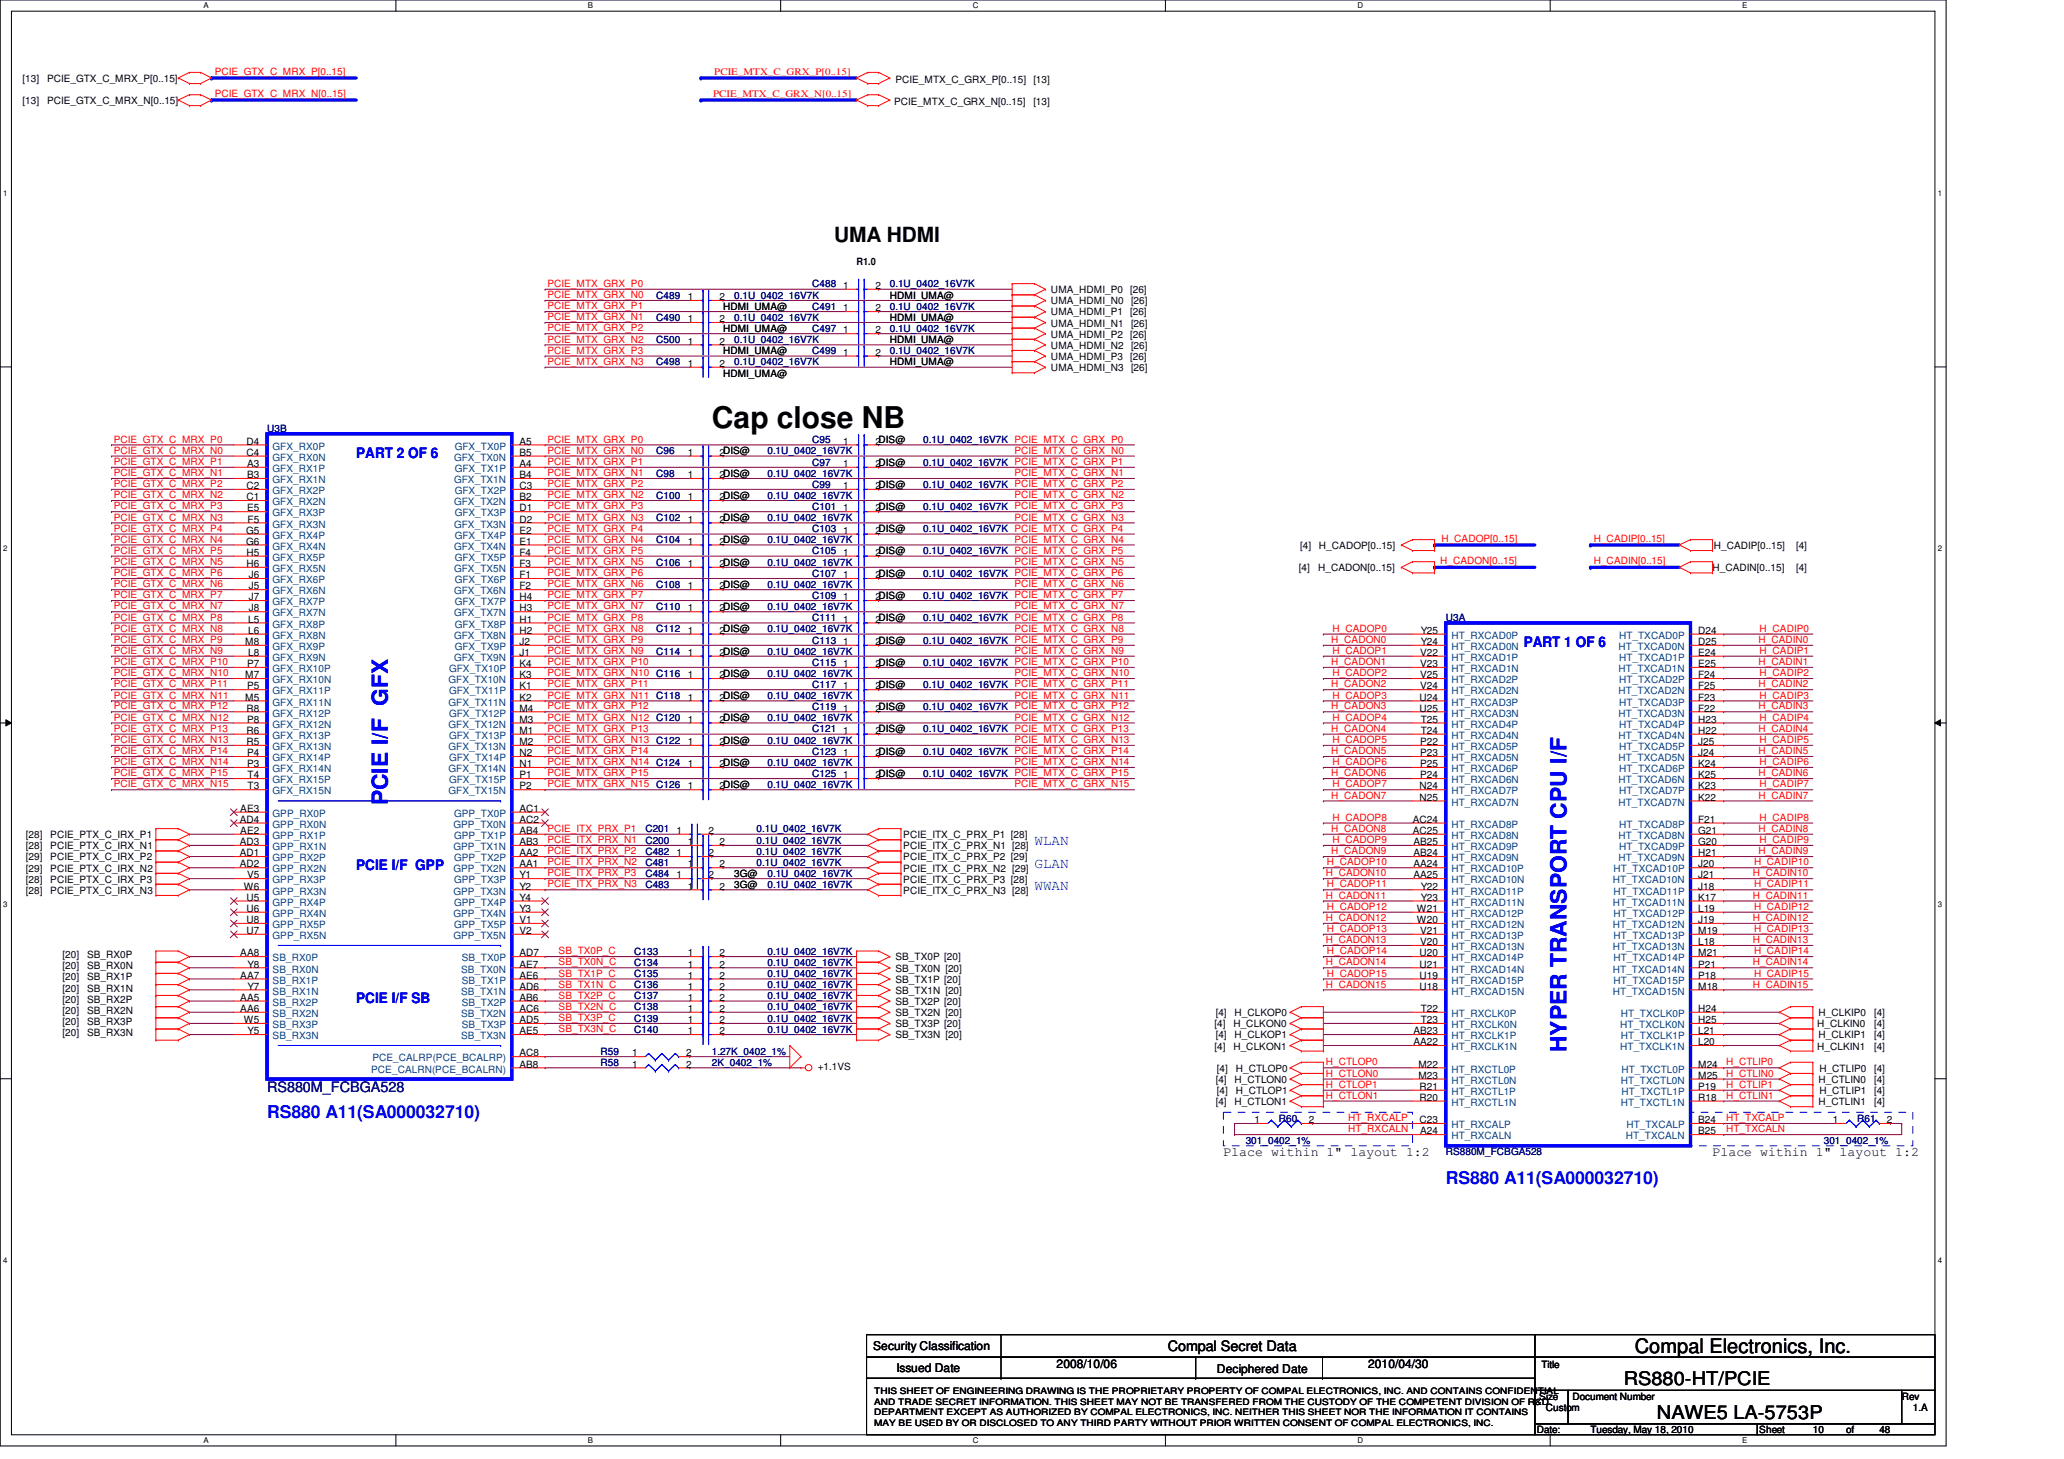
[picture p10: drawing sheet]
<svg xmlns="http://www.w3.org/2000/svg" width="297mm" height="210mm" viewBox="0 0 297 210" stroke-linecap="round" stroke-linejoin="round" font-family="sans-serif">
<defs><g id="words">
<text font-size="4.3" x="102.4" y="61.6">Cap close NB</text>
<g font-size="3.2" fill="#00f">
<text x="55.8" y="115.9" transform="rotate(-90 55.8 115.9)">PCIE I/F GFX</text>
<text x="225.4" y="151.4" transform="rotate(-90 225.4 151.4)">HYPER TRANSPORT CPU I/F</text>
</g>
<text font-size="3" x="120.1" y="34.8">UMA HDMI</text>
<text font-size="2.9" x="235.3" y="194.6">Compal Electronics, Inc.</text>
<g font-size="2.7">
<text x="233.7" y="199.3">RS880-HT/PCIE</text>
<text x="238.5" y="204.1">NAWE5 LA-5753P</text>
</g>
<g font-size="2.5" fill="#00f">
<text x="38.4" y="160.8">RS880 A11(SA000032710)</text>
<text x="208.1" y="170.4">RS880 A11(SA000032710)</text>
</g>
<g font-size="2.1" fill="#00f">
<text x="51.3" y="65.9">PART 2 OF 6</text>
<text x="219.3" y="93.1">PART 1 OF 6</text>
<text x="51.3" y="125.1">PCIE I/F GPP</text>
<text x="148.9" y="121.6">WLAN</text>
<text x="148.9" y="124.8">GLAN</text>
<text x="148.9" y="128">WWAN</text>
<text x="51.3" y="144.3">PCIE I/F SB</text>
</g>
<text font-size="2.1" fill="#000080" x="38.4" y="157.1">RS880M_FCBGA528</text>
<text font-size="2.1" x="168.1" y="194.4">Compal Secret Data</text>
<g font-size="1.9">
<text x="176.1" y="166.3">Place within 1&quot; layout 1:2</text>
<text x="246.5" y="166.3">Place within 1&quot; layout 1:2</text>
</g>
<g font-size="1.7">
<text x="125.7" y="194.3">Security Classification</text>
<text x="129" y="197.3">Issued Date</text>
<text x="152.1" y="196.8">2008/10/06</text>
<text x="175.1" y="197.5">Deciphered Date</text>
<text x="196.9" y="196.8">2010/04/30</text>
</g>
<g font-size="1.4">
<text x="3.3" y="11.8">[13]</text>
<text x="6.8" y="11.8">PCIE_GTX_C_MRX_P[0..15]</text>
<text x="128.9" y="11.9">PCIE_MTX_C_GRX_P[0..15]</text>
<text x="148.7" y="11.9">[13]</text>
<text x="3.3" y="15">[13]</text>
<text x="6.8" y="15">PCIE_GTX_C_MRX_N[0..15]</text>
<text x="128.7" y="15.1">PCIE_MTX_C_GRX_N[0..15]</text>
<text x="148.7" y="15.1">[13]</text>
<text x="121.4" y="41.6">1</text>
<text x="123.3" y="38.2">R1.0</text>
<text x="126" y="41.6">2</text>
<text x="99" y="43.2">1</text>
<text x="99" y="46.4">1</text>
<text x="103.5" y="43.2">2</text>
<text x="103.5" y="46.4">2</text>
<text x="104.1" y="44.6">HDMI_UMA@</text>
<text x="104.1" y="47.8">HDMI_UMA@</text>
<text x="121.4" y="48">1</text>
<text x="121.4" y="44.8">1</text>
<text x="126" y="48">2</text>
<text x="126" y="44.8">2</text>
<text x="128.1" y="43">HDMI_UMA@</text>
<text x="128.1" y="46.2">HDMI_UMA@</text>
<text x="151.3" y="42.2">UMA_HDMI_P0</text>
<text x="151.3" y="47">UMA_HDMI_N1</text>
<text x="151.3" y="43.8">UMA_HDMI_N0</text>
<text x="151.3" y="45.4">UMA_HDMI_P1</text>
<text x="162.6" y="42.2">[26]</text>
<text x="162.6" y="45.4">[26]</text>
<text x="162.8" y="47">[26]</text>
<text x="162.8" y="43.8">[26]</text>
<text x="99" y="52.8">1</text>
<text x="99" y="49.6">1</text>
<text x="103.5" y="52.8">2</text>
<text x="103.5" y="49.6">2</text>
<text x="104.1" y="51">HDMI_UMA@</text>
<text x="121.4" y="51.2">1</text>
<text x="126" y="51.2">2</text>
<text x="128.1" y="49.4">HDMI_UMA@</text>
<text x="128.1" y="52.6">HDMI_UMA@</text>
<text x="151.3" y="48.6">UMA_HDMI_P2</text>
<text x="151.3" y="50.2">UMA_HDMI_N2</text>
<text x="151.3" y="53.4">UMA_HDMI_N3</text>
<text x="151.3" y="51.8">UMA_HDMI_P3</text>
<text x="162.6" y="48.6">[26]</text>
<text x="162.6" y="51.8">[26]</text>
<text x="162.8" y="50.2">[26]</text>
<text x="162.8" y="53.4">[26]</text>
<text x="104.1" y="54.2">HDMI_UMA@</text>
<text x="35.5" y="64">D4</text>
<text x="35.5" y="65.6">C4</text>
<text x="74.8" y="64">A5</text>
<text x="74.8" y="65.6">B5</text>
<text x="99" y="65.6">1</text>
<text x="103.5" y="65.6">2DIS@</text>
<text x="121.4" y="64">1</text>
<text x="126" y="64">2DIS@</text>
<text x="35.5" y="70.4">C2</text>
<text x="35.5" y="72">C1</text>
<text x="35.6" y="67.2">A3</text>
<text x="35.6" y="68.8">B3</text>
<text x="74.8" y="67.2">A4</text>
<text x="74.8" y="68.8">B4</text>
<text x="74.8" y="70.4">C3</text>
<text x="74.8" y="72">B2</text>
<text x="99" y="72">1</text>
<text x="99" y="68.8">1</text>
<text x="103.5" y="72">2DIS@</text>
<text x="103.5" y="68.8">2DIS@</text>
<text x="121.4" y="67.2">1</text>
<text x="121.4" y="70.4">1</text>
<text x="126" y="67.2">2DIS@</text>
<text x="126" y="70.4">2DIS@</text>
<text x="35.4" y="76.8">G5</text>
<text x="35.6" y="73.6">E5</text>
<text x="35.6" y="75.2">F5</text>
<text x="74.8" y="73.6">D1</text>
<text x="74.8" y="75.2">D2</text>
<text x="74.8" y="76.8">E2</text>
<text x="99" y="75.2">1</text>
<text x="103.5" y="75.2">2DIS@</text>
<text x="121.4" y="73.6">1</text>
<text x="121.4" y="76.8">1</text>
<text x="126" y="73.6">2DIS@</text>
<text x="126" y="76.8">2DIS@</text>
<text x="35.4" y="78.4">G6</text>
<text x="35.5" y="80">H5</text>
<text x="35.5" y="81.6">H6</text>
<text x="35.8" y="83.2">J6</text>
<text x="74.8" y="78.4">E1</text>
<text x="74.8" y="80">F4</text>
<text x="74.8" y="81.6">F3</text>
<text x="74.8" y="83.2">F1</text>
<text x="99" y="78.4">1</text>
<text x="99" y="81.6">1</text>
<text x="103.5" y="78.4">2DIS@</text>
<text x="103.5" y="81.6">2DIS@</text>
<text x="121.4" y="80">1</text>
<text x="121.4" y="83.2">1</text>
<text x="126" y="80">2DIS@</text>
<text x="126" y="83.2">2DIS@</text>
<text x="186.9" y="82.2">[4]</text>
<text x="187.1" y="79">[4]</text>
<text x="189.7" y="82.2">H_CADON[0..15]</text>
<text x="189.8" y="79">H_CADOP[0..15]</text>
<text x="246.5" y="82.2">H_CADIN[0..15]</text>
<text x="246.6" y="79">H_CADIP[0..15]</text>
<text x="258.5" y="79">[4]</text>
<text x="258.5" y="82.2">[4]</text>
<text x="35.7" y="89.6">L5</text>
<text x="35.8" y="84.8">J5</text>
<text x="35.8" y="86.4">J7</text>
<text x="35.8" y="88">J8</text>
<text x="74.8" y="84.8">F2</text>
<text x="74.8" y="86.4">H4</text>
<text x="74.8" y="88">H3</text>
<text x="74.8" y="89.6">H1</text>
<text x="99" y="84.8">1</text>
<text x="99" y="88">1</text>
<text x="103.5" y="84.8">2DIS@</text>
<text x="103.5" y="88">2DIS@</text>
<text x="121.4" y="89.6">1</text>
<text x="121.4" y="86.4">1</text>
<text x="126" y="89.6">2DIS@</text>
<text x="126" y="86.4">2DIS@</text>
<text x="35.3" y="92.8">M8</text>
<text x="35.6" y="96">P7</text>
<text x="35.7" y="91.2">L6</text>
<text x="35.7" y="94.4">L8</text>
<text x="74.8" y="91.2">H2</text>
<text x="74.8" y="92.8">J2</text>
<text x="74.8" y="94.4">J1</text>
<text x="74.8" y="96">K4</text>
<text x="99" y="91.2">1</text>
<text x="99" y="94.4">1</text>
<text x="103.5" y="91.2">2DIS@</text>
<text x="103.5" y="94.4">2DIS@</text>
<text x="121.4" y="92.8">1</text>
<text x="121.4" y="96">1</text>
<text x="126" y="92.8">2DIS@</text>
<text x="126" y="96">2DIS@</text>
<text x="204.4" y="94.4">V22</text>
<text x="204.4" y="96">V23</text>
<text x="204.5" y="91.2">Y25</text>
<text x="204.5" y="92.8">Y24</text>
<text x="244.4" y="94.4">E24</text>
<text x="244.4" y="96">E25</text>
<text x="244.4" y="91.2">D24</text>
<text x="244.4" y="92.8">D25</text>
<text x="35.3" y="97.6">M7</text>
<text x="35.3" y="100.8">M5</text>
<text x="35.6" y="99.2">P5</text>
<text x="74.8" y="97.6">K3</text>
<text x="74.8" y="99.2">K1</text>
<text x="74.8" y="100.8">K2</text>
<text x="99" y="100.8">1</text>
<text x="99" y="97.6">1</text>
<text x="103.5" y="100.8">2DIS@</text>
<text x="103.5" y="97.6">2DIS@</text>
<text x="121.4" y="99.2">1</text>
<text x="126" y="99.2">2DIS@</text>
<text x="204.3" y="100.8">U24</text>
<text x="204.4" y="97.6">V25</text>
<text x="204.4" y="99.2">V24</text>
<text x="244.4" y="100.8">F23</text>
<text x="244.4" y="97.6">F24</text>
<text x="244.4" y="99.2">F25</text>
<text x="35.5" y="102.4">R8</text>
<text x="35.5" y="105.6">R6</text>
<text x="35.5" y="107.2">R5</text>
<text x="35.6" y="104">P8</text>
<text x="74.8" y="102.4">M4</text>
<text x="74.8" y="104">M3</text>
<text x="74.8" y="105.6">M1</text>
<text x="74.8" y="107.2">M2</text>
<text x="99" y="107.2">1</text>
<text x="99" y="104">1</text>
<text x="103.5" y="107.2">2DIS@</text>
<text x="103.5" y="104">2DIS@</text>
<text x="121.4" y="102.4">1</text>
<text x="121.4" y="105.6">1</text>
<text x="126" y="102.4">2DIS@</text>
<text x="126" y="105.6">2DIS@</text>
<text x="204.3" y="102.4">U25</text>
<text x="204.4" y="107.2">P22</text>
<text x="204.5" y="104">T25</text>
<text x="204.5" y="105.6">T24</text>
<text x="244.4" y="107.2">J25</text>
<text x="244.4" y="104">H23</text>
<text x="244.4" y="105.6">H22</text>
<text x="244.4" y="102.4">F22</text>
<text x="35.6" y="108.8">P4</text>
<text x="35.6" y="110.4">P3</text>
<text x="35.6" y="112">T4</text>
<text x="35.6" y="113.6">T3</text>
<text x="74.8" y="108.8">N2</text>
<text x="74.8" y="110.4">N1</text>
<text x="74.8" y="112">P1</text>
<text x="74.8" y="113.6">P2</text>
<text x="99" y="110.4">1</text>
<text x="99" y="113.6">1</text>
<text x="103.5" y="110.4">2DIS@</text>
<text x="103.5" y="113.6">2DIS@</text>
<text x="121.4" y="112">1</text>
<text x="121.4" y="108.8">1</text>
<text x="126" y="112">2DIS@</text>
<text x="126" y="108.8">2DIS@</text>
<text x="204.3" y="113.6">N24</text>
<text x="204.4" y="110.4">P25</text>
<text x="204.4" y="112">P24</text>
<text x="204.4" y="108.8">P23</text>
<text x="244.4" y="113.6">K23</text>
<text x="244.4" y="110.4">K24</text>
<text x="244.4" y="112">K25</text>
<text x="244.4" y="108.8">J24</text>
<text x="34.5" y="118.4">AD4</text>
<text x="34.6" y="116.8">AE3</text>
<text x="34.6" y="120">AE2</text>
<text x="74.8" y="116.8">AC1</text>
<text x="74.8" y="118.4">AC2</text>
<text x="74.8" y="120">AB4</text>
<text x="97.4" y="120">1</text>
<text x="102" y="120">2</text>
<text x="203.3" y="118.4">AC24</text>
<text x="203.3" y="120">AC25</text>
<text x="204.3" y="115.2">N25</text>
<text x="244.4" y="118.4">F21</text>
<text x="244.4" y="120">G21</text>
<text x="244.4" y="115.2">K22</text>
<text x="3.7" y="120.6">[28]</text>
<text x="3.7" y="122.2">[28]</text>
<text x="3.7" y="123.8">[29]</text>
<text x="3.7" y="125.4">[29]</text>
<text x="7.2" y="120.6">PCIE_PTX_C_IRX_P1</text>
<text x="7.2" y="122.2">PCIE_PTX_C_IRX_N1</text>
<text x="7.2" y="123.8">PCIE_PTX_C_IRX_P2</text>
<text x="7.2" y="125.4">PCIE_PTX_C_IRX_N2</text>
<text x="34.5" y="123.2">AD1</text>
<text x="34.5" y="124.8">AD2</text>
<text x="34.5" y="121.6">AD3</text>
<text x="74.8" y="123.2">AA2</text>
<text x="74.8" y="124.8">AA1</text>
<text x="74.8" y="121.6">AB3</text>
<text x="97.4" y="123.2">1</text>
<text x="99" y="121.6">1</text>
<text x="99" y="124.8">1</text>
<text x="102" y="123.2">2</text>
<text x="103.5" y="121.6">2</text>
<text x="103.5" y="124.8">2</text>
<text x="130" y="120.6">PCIE_ITX_C_PRX_P1 [28]</text>
<text x="130" y="122.2">PCIE_ITX_C_PRX_N1 [28]</text>
<text x="130" y="123.8">PCIE_ITX_C_PRX_P2 [29]</text>
<text x="130" y="125.4">PCIE_ITX_C_PRX_N2 [29]</text>
<text x="203.4" y="124.8">AA24</text>
<text x="203.4" y="121.6">AB25</text>
<text x="203.4" y="123.2">AB24</text>
<text x="244.4" y="124.8">J20</text>
<text x="244.4" y="121.6">G20</text>
<text x="244.4" y="123.2">H21</text>
<text x="3.7" y="127">[28]</text>
<text x="3.7" y="128.6">[28]</text>
<text x="7.2" y="127">PCIE_PTX_C_IRX_P3</text>
<text x="7.2" y="128.6">PCIE_PTX_C_IRX_N3</text>
<text x="35.1" y="128">W6</text>
<text x="35.5" y="129.6">U5</text>
<text x="35.5" y="131.2">U6</text>
<text x="35.6" y="126.4">V5</text>
<text x="74.8" y="126.4">Y1</text>
<text x="74.8" y="128">Y2</text>
<text x="74.8" y="129.6">Y4</text>
<text x="74.8" y="131.2">Y3</text>
<text x="97.4" y="126.4">1</text>
<text x="99" y="128">1</text>
<text x="102" y="126.4">2</text>
<text x="103.5" y="128">2</text>
<text x="105.7" y="126.2">3G@</text>
<text x="105.7" y="127.8">3G@</text>
<text x="130" y="127">PCIE_ITX_C_PRX_P3 [28]</text>
<text x="130" y="128.6">PCIE_ITX_C_PRX_N3 [28]</text>
<text x="203.4" y="126.4">AA25</text>
<text x="203.9" y="131.2">W21</text>
<text x="204.5" y="128">Y22</text>
<text x="204.5" y="129.6">Y23</text>
<text x="244.4" y="131.2">L19</text>
<text x="244.4" y="128">J18</text>
<text x="244.4" y="129.6">K17</text>
<text x="244.4" y="126.4">J21</text>
<text x="9" y="137.9">[20]</text>
<text x="12.5" y="137.9">SB_RX0P</text>
<text x="34.6" y="137.6">AA8</text>
<text x="35.5" y="132.8">U8</text>
<text x="35.5" y="134.4">U7</text>
<text x="74.8" y="137.6">AD7</text>
<text x="74.8" y="132.8">V1</text>
<text x="74.8" y="134.4">V2</text>
<text x="99" y="137.6">1</text>
<text x="103.5" y="137.6">2</text>
<text x="203.9" y="132.8">W20</text>
<text x="204.3" y="137.6">U20</text>
<text x="204.4" y="134.4">V21</text>
<text x="204.4" y="136">V20</text>
<text x="244.4" y="137.6">M21</text>
<text x="244.4" y="134.4">M19</text>
<text x="244.4" y="136">L18</text>
<text x="244.4" y="132.8">J19</text>
<text x="9" y="141.1">[20]</text>
<text x="9" y="142.7">[20]</text>
<text x="9" y="139.4">[20]</text>
<text x="12.5" y="141.1">SB_RX1P</text>
<text x="12.5" y="142.7">SB_RX1N</text>
<text x="12.5" y="139.4">SB_RX0N</text>
<text x="34.6" y="140.8">AA7</text>
<text x="34.6" y="144">AA5</text>
<text x="35.6" y="139.2">Y8</text>
<text x="35.6" y="142.4">Y7</text>
<text x="74.8" y="139.2">AE7</text>
<text x="74.8" y="140.8">AE6</text>
<text x="74.8" y="142.4">AD6</text>
<text x="74.8" y="144">AB6</text>
<text x="99" y="140.8">1</text>
<text x="99" y="144">1</text>
<text x="99" y="139.2">1</text>
<text x="99" y="142.4">1</text>
<text x="103.5" y="140.8">2</text>
<text x="103.5" y="144">2</text>
<text x="103.5" y="139.2">2</text>
<text x="103.5" y="142.4">2</text>
<text x="128.9" y="138.2">SB_TX0P [20]</text>
<text x="128.9" y="143">SB_TX1N [20]</text>
<text x="128.9" y="139.8">SB_TX0N [20]</text>
<text x="128.9" y="141.4">SB_TX1P [20]</text>
<text x="204.3" y="140.8">U19</text>
<text x="204.3" y="142.4">U18</text>
<text x="204.3" y="139.2">U21</text>
<text x="244.4" y="140.8">P18</text>
<text x="244.4" y="142.4">M18</text>
<text x="244.4" y="139.2">P21</text>
<text x="9" y="147.4">[20]</text>
<text x="9" y="149.1">[20]</text>
<text x="9" y="144.3">[20]</text>
<text x="9" y="145.9">[20]</text>
<text x="12.5" y="147.4">SB_RX3P</text>
<text x="12.5" y="149.1">SB_RX3N</text>
<text x="12.5" y="144.3">SB_RX2P</text>
<text x="12.5" y="145.9">SB_RX2N</text>
<text x="34.6" y="145.6">AA6</text>
<text x="35.1" y="147.2">W5</text>
<text x="35.6" y="148.8">Y5</text>
<text x="74.8" y="147.2">AD5</text>
<text x="74.8" y="148.8">AE5</text>
<text x="74.8" y="145.6">AC6</text>
<text x="99" y="148.8">1</text>
<text x="99" y="145.6">1</text>
<text x="99" y="147.2">1</text>
<text x="103.5" y="148.8">2</text>
<text x="103.5" y="145.6">2</text>
<text x="103.5" y="147.2">2</text>
<text x="128.9" y="144.6">SB_TX2P [20]</text>
<text x="128.9" y="146.2">SB_TX2N [20]</text>
<text x="128.9" y="149.4">SB_TX3N [20]</text>
<text x="128.9" y="147.8">SB_TX3P [20]</text>
<text x="174.8" y="147.8">[4]</text>
<text x="175" y="146.2">[4]</text>
<text x="175" y="149.4">[4]</text>
<text x="177.5" y="147.8">H_CLKON0</text>
<text x="177.7" y="146.2">H_CLKOP0</text>
<text x="177.7" y="149.4">H_CLKOP1</text>
<text x="203.4" y="148.8">AB23</text>
<text x="204.5" y="145.6">T22</text>
<text x="204.5" y="147.2">T23</text>
<text x="244.4" y="148.8">L21</text>
<text x="244.4" y="145.6">H24</text>
<text x="244.4" y="147.2">H25</text>
<text x="261.5" y="147.8">H_CLKIN0</text>
<text x="261.7" y="146.2">H_CLKIP0</text>
<text x="261.7" y="149.4">H_CLKIP1</text>
<text x="269.7" y="147.8">[4]</text>
<text x="269.7" y="146.2">[4]</text>
<text x="269.7" y="149.4">[4]</text>
<text x="74.8" y="152">AC8</text>
<text x="74.8" y="153.6">AB8</text>
<text x="91" y="152">1</text>
<text x="91" y="153.6">1</text>
<text x="98.8" y="152">2</text>
<text x="98.8" y="153.6">2</text>
<text x="117.7" y="154">+1.1VS</text>
<text x="174.8" y="151">[4]</text>
<text x="175" y="155.8">[4]</text>
<text x="175.1" y="154.2">[4]</text>
<text x="177.5" y="151">H_CLKON1</text>
<text x="177.7" y="155.8">H_CTLON0</text>
<text x="177.8" y="154.2">H_CTLOP0</text>
<text x="203.4" y="150.4">AA22</text>
<text x="204.1" y="153.6">M22</text>
<text x="204.1" y="155.2">M23</text>
<text x="244.4" y="150.4">L20</text>
<text x="244.4" y="153.6">M24</text>
<text x="244.4" y="155.2">M25</text>
<text x="261.5" y="151">H_CLKIN1</text>
<text x="261.7" y="155.8">H_CTLIN0</text>
<text x="261.8" y="154.2">H_CTLIP0</text>
<text x="269.7" y="151">[4]</text>
<text x="269.7" y="155.8">[4]</text>
<text x="269.7" y="154.2">[4]</text>
<text x="175" y="159">[4]</text>
<text x="175.1" y="157.4">[4]</text>
<text x="177.7" y="159">H_CTLON1</text>
<text x="177.8" y="157.4">H_CTLOP1</text>
<text x="180.5" y="161.6">1</text>
<text x="188.4" y="161.6">2</text>
<text x="204.3" y="156.8">R21</text>
<text x="204.3" y="158.4">R20</text>
<text x="204.3" y="161.6">C23</text>
<text x="244.4" y="156.8">P19</text>
<text x="244.4" y="158.4">R18</text>
<text x="244.4" y="161.6">B24</text>
<text x="261.7" y="159">H_CTLIN1</text>
<text x="261.8" y="157.4">H_CTLIP1</text>
<text x="263.8" y="161.6">1</text>
<text x="269.7" y="159">[4]</text>
<text x="269.7" y="157.4">[4]</text>
<text x="271.6" y="161.6">2</text>
<text x="204.4" y="163.2">A24</text>
<text x="244.4" y="163.2">B25</text>
<text x="221.8" y="196.8">Title</text>
<text x="221.5" y="201.4">Size</text>
<text x="222.5" y="203">Custom</text>
<text x="226.3" y="201.4">Document Number</text>
<text x="273.7" y="201.4">Rev</text>
<text x="275.3" y="203">1.A</text>
<text x="221.2" y="206.2">Date:</text>
<text x="228.9" y="206.2">Tuesday, May 18, 2010</text>
<text x="253.2" y="206.2">Sheet</text>
<text x="260.9" y="206.2">10</text>
<text x="265.7" y="206.2">of</text>
<text x="270.5" y="206.2">48</text>
</g>
<g font-size="1.4" fill="#f00">
<text x="30.9" y="10.8">PCIE_GTX_C_MRX_P[0..15]</text>
<text x="102.8" y="10.8">PCIE_MTX_C_GRX_P[0..15]</text>
<text x="30.9" y="13.9">PCIE_GTX_C_MRX_N[0..15]</text>
<text x="102.6" y="13.9">PCIE_MTX_C_GRX_N[0..15]</text>
<text x="78.8" y="41.3">PCIE_MTX_GRX_P0</text>
<text x="78.8" y="42.9">PCIE_MTX_GRX_N0</text>
<text x="78.8" y="44.5">PCIE_MTX_GRX_P1</text>
<text x="78.8" y="46.1">PCIE_MTX_GRX_N1</text>
<text x="78.8" y="47.7">PCIE_MTX_GRX_P2</text>
<text x="78.8" y="49.3">PCIE_MTX_GRX_N2</text>
<text x="78.8" y="50.9">PCIE_MTX_GRX_P3</text>
<text x="78.8" y="52.5">PCIE_MTX_GRX_N3</text>
<text x="16.4" y="65.3">PCIE_GTX_C_MRX_N0</text>
<text x="16.4" y="63.7">PCIE_GTX_C_MRX_P0</text>
<text x="78.8" y="63.7">PCIE_MTX_GRX_P0</text>
<text x="78.8" y="65.3">PCIE_MTX_GRX_N0</text>
<text x="146" y="65.3">PCIE_MTX_C_GRX_N0</text>
<text x="16.4" y="71.7">PCIE_GTX_C_MRX_N2</text>
<text x="16.4" y="70.1">PCIE_GTX_C_MRX_P2</text>
<text x="16.4" y="68.5">PCIE_GTX_C_MRX_N1</text>
<text x="16.4" y="66.9">PCIE_GTX_C_MRX_P1</text>
<text x="78.8" y="66.9">PCIE_MTX_GRX_P1</text>
<text x="78.8" y="68.5">PCIE_MTX_GRX_N1</text>
<text x="78.8" y="71.7">PCIE_MTX_GRX_N2</text>
<text x="78.8" y="70.1">PCIE_MTX_GRX_P2</text>
<text x="146" y="71.7">PCIE_MTX_C_GRX_N2</text>
<text x="146" y="68.5">PCIE_MTX_C_GRX_N1</text>
<text x="16.4" y="74.9">PCIE_GTX_C_MRX_N3</text>
<text x="16.4" y="73.3">PCIE_GTX_C_MRX_P3</text>
<text x="16.4" y="76.5">PCIE_GTX_C_MRX_P4</text>
<text x="78.8" y="73.3">PCIE_MTX_GRX_P3</text>
<text x="78.8" y="74.9">PCIE_MTX_GRX_N3</text>
<text x="78.8" y="76.5">PCIE_MTX_GRX_P4</text>
<text x="146" y="74.9">PCIE_MTX_C_GRX_N3</text>
<text x="207.4" y="77.9">H_CADOP[0..15]</text>
<text x="229.4" y="77.9">H_CADIP[0..15]</text>
<text x="16.4" y="78.1">PCIE_GTX_C_MRX_N4</text>
<text x="16.4" y="81.3">PCIE_GTX_C_MRX_N5</text>
<text x="16.4" y="79.7">PCIE_GTX_C_MRX_P5</text>
<text x="16.4" y="82.9">PCIE_GTX_C_MRX_P6</text>
<text x="78.8" y="78.1">PCIE_MTX_GRX_N4</text>
<text x="78.8" y="79.7">PCIE_MTX_GRX_P5</text>
<text x="78.8" y="81.3">PCIE_MTX_GRX_N5</text>
<text x="78.8" y="82.9">PCIE_MTX_GRX_P6</text>
<text x="146" y="78.1">PCIE_MTX_C_GRX_N4</text>
<text x="146" y="81.3">PCIE_MTX_C_GRX_N5</text>
<text x="207.3" y="81.2">H_CADON[0..15]</text>
<text x="229.4" y="81.2">H_CADIN[0..15]</text>
<text x="16.4" y="89.3">PCIE_GTX_C_MRX_P8</text>
<text x="16.4" y="86.1">PCIE_GTX_C_MRX_P7</text>
<text x="16.4" y="87.7">PCIE_GTX_C_MRX_N7</text>
<text x="16.4" y="84.5">PCIE_GTX_C_MRX_N6</text>
<text x="78.8" y="89.3">PCIE_MTX_GRX_P8</text>
<text x="78.8" y="87.7">PCIE_MTX_GRX_N7</text>
<text x="78.8" y="84.5">PCIE_MTX_GRX_N6</text>
<text x="78.8" y="86.1">PCIE_MTX_GRX_P7</text>
<text x="146" y="84.5">PCIE_MTX_C_GRX_N6</text>
<text x="146" y="87.7">PCIE_MTX_C_GRX_N7</text>
<text x="16.4" y="92.5">PCIE_GTX_C_MRX_P9</text>
<text x="16.4" y="90.9">PCIE_GTX_C_MRX_N8</text>
<text x="16.4" y="94.1">PCIE_GTX_C_MRX_N9</text>
<text x="16.4" y="95.7">PCIE_GTX_C_MRX_P10</text>
<text x="78.8" y="90.9">PCIE_MTX_GRX_N8</text>
<text x="78.8" y="95.7">PCIE_MTX_GRX_P10</text>
<text x="78.8" y="94.1">PCIE_MTX_GRX_N9</text>
<text x="78.8" y="92.5">PCIE_MTX_GRX_P9</text>
<text x="146" y="90.9">PCIE_MTX_C_GRX_N8</text>
<text x="146" y="94.1">PCIE_MTX_C_GRX_N9</text>
<text x="191.6" y="92.5">H_CADON0</text>
<text x="191.6" y="95.7">H_CADON1</text>
<text x="191.8" y="90.9">H_CADOP0</text>
<text x="191.8" y="94.1">H_CADOP1</text>
<text x="253.1" y="92.5">H_CADIN0</text>
<text x="253.1" y="95.7">H_CADIN1</text>
<text x="253.2" y="94.1">H_CADIP1</text>
<text x="253.2" y="90.9">H_CADIP0</text>
<text x="16.4" y="97.3">PCIE_GTX_C_MRX_N10</text>
<text x="16.4" y="100.5">PCIE_GTX_C_MRX_N11</text>
<text x="16.4" y="98.9">PCIE_GTX_C_MRX_P11</text>
<text x="78.8" y="98.9">PCIE_MTX_GRX_P11</text>
<text x="78.8" y="100.5">PCIE_MTX_GRX_N11 C118</text>
<text x="78.8" y="97.3">PCIE_MTX_GRX_N10 C116</text>
<text x="146" y="97.3">PCIE_MTX_C_GRX_N10</text>
<text x="146" y="100.5">PCIE_MTX_C_GRX_N11</text>
<text x="191.6" y="98.9">H_CADON2</text>
<text x="191.8" y="97.3">H_CADOP2</text>
<text x="191.8" y="100.5">H_CADOP3</text>
<text x="253.1" y="98.9">H_CADIN2</text>
<text x="253.2" y="97.3">H_CADIP2</text>
<text x="253.2" y="100.5">H_CADIP3</text>
<text x="16.4" y="103.7">PCIE_GTX_C_MRX_N12</text>
<text x="16.4" y="102.1">PCIE_GTX_C_MRX_P12</text>
<text x="16.4" y="106.9">PCIE_GTX_C_MRX_N13</text>
<text x="16.4" y="105.3">PCIE_GTX_C_MRX_P13</text>
<text x="78.8" y="103.7">PCIE_MTX_GRX_N12 C120</text>
<text x="78.8" y="102.1">PCIE_MTX_GRX_P12</text>
<text x="78.8" y="105.3">PCIE_MTX_GRX_P13</text>
<text x="78.8" y="106.9">PCIE_MTX_GRX_N13 C122</text>
<text x="146" y="103.7">PCIE_MTX_C_GRX_N12</text>
<text x="146" y="106.9">PCIE_MTX_C_GRX_N13</text>
<text x="191.6" y="102.1">H_CADON3</text>
<text x="191.6" y="105.3">H_CADON4</text>
<text x="191.8" y="103.7">H_CADOP4</text>
<text x="191.8" y="106.9">H_CADOP5</text>
<text x="253.1" y="102.1">H_CADIN3</text>
<text x="253.1" y="105.3">H_CADIN4</text>
<text x="253.2" y="103.7">H_CADIP4</text>
<text x="253.2" y="106.9">H_CADIP5</text>
<text x="16.4" y="113.3">PCIE_GTX_C_MRX_N15</text>
<text x="16.4" y="110.1">PCIE_GTX_C_MRX_N14</text>
<text x="16.4" y="108.5">PCIE_GTX_C_MRX_P14</text>
<text x="16.4" y="111.7">PCIE_GTX_C_MRX_P15</text>
<text x="78.8" y="110.1">PCIE_MTX_GRX_N14 C124</text>
<text x="78.8" y="111.7">PCIE_MTX_GRX_P15</text>
<text x="78.8" y="113.3">PCIE_MTX_GRX_N15 C126</text>
<text x="78.8" y="108.5">PCIE_MTX_GRX_P14</text>
<text x="146" y="110.1">PCIE_MTX_C_GRX_N14</text>
<text x="146" y="113.3">PCIE_MTX_C_GRX_N15</text>
<text x="191.6" y="108.5">H_CADON5</text>
<text x="191.6" y="111.7">H_CADON6</text>
<text x="191.8" y="110.1">H_CADOP6</text>
<text x="191.8" y="113.3">H_CADOP7</text>
<text x="253.1" y="108.5">H_CADIN5</text>
<text x="253.1" y="111.7">H_CADIN6</text>
<text x="253.2" y="110.1">H_CADIP6</text>
<text x="253.2" y="113.3">H_CADIP7</text>
<text x="78.8" y="119.7">PCIE_ITX_PRX_P1</text>
<text x="191.6" y="114.9">H_CADON7</text>
<text x="191.6" y="119.7">H_CADON8</text>
<text x="191.8" y="118.1">H_CADOP8</text>
<text x="253.1" y="114.9">H_CADIN7</text>
<text x="253.1" y="119.7">H_CADIN8</text>
<text x="253.2" y="118.1">H_CADIP8</text>
<text x="78.8" y="121.3">PCIE_ITX_PRX_N1</text>
<text x="78.8" y="122.9">PCIE_ITX_PRX_P2</text>
<text x="78.8" y="124.5">PCIE_ITX_PRX_N2</text>
<text x="191" y="124.5">H_CADOP10</text>
<text x="191.6" y="122.9">H_CADON9</text>
<text x="191.8" y="121.3">H_CADOP9</text>
<text x="252.4" y="124.5">H_CADIP10</text>
<text x="253.1" y="122.9">H_CADIN9</text>
<text x="253.2" y="121.3">H_CADIP9</text>
<text x="78.8" y="126.1">PCIE_ITX_PRX_P3</text>
<text x="78.8" y="127.7">PCIE_ITX_PRX_N3</text>
<text x="190.8" y="129.3">H_CADON11</text>
<text x="190.8" y="126.1">H_CADON10</text>
<text x="191" y="130.9">H_CADOP12</text>
<text x="191" y="127.7">H_CADOP11</text>
<text x="252.3" y="126.1">H_CADIN10</text>
<text x="252.3" y="129.3">H_CADIN11</text>
<text x="252.4" y="127.7">H_CADIP11</text>
<text x="252.4" y="130.9">H_CADIP12</text>
<text x="80.4" y="137.3">SB_TX0P_C</text>
<text x="190.8" y="135.7">H_CADON13</text>
<text x="190.8" y="132.5">H_CADON12</text>
<text x="191" y="137.3">H_CADOP14</text>
<text x="191" y="134.1">H_CADOP13</text>
<text x="252.3" y="132.5">H_CADIN12</text>
<text x="252.3" y="135.7">H_CADIN13</text>
<text x="252.4" y="134.1">H_CADIP13</text>
<text x="252.4" y="137.3">H_CADIP14</text>
<text x="80.4" y="143.7">SB_TX2P_C</text>
<text x="80.4" y="138.9">SB_TX0N_C</text>
<text x="80.4" y="140.5">SB_TX1P_C</text>
<text x="80.4" y="142.1">SB_TX1N_C</text>
<text x="190.8" y="142.1">H_CADON15</text>
<text x="190.8" y="138.9">H_CADON14</text>
<text x="191" y="140.5">H_CADOP15</text>
<text x="252.3" y="138.9">H_CADIN14</text>
<text x="252.3" y="142.1">H_CADIN15</text>
<text x="252.4" y="140.5">H_CADIP15</text>
<text x="80.4" y="145.3">SB_TX2N_C</text>
<text x="80.4" y="146.9">SB_TX3P_C</text>
<text x="80.4" y="148.5">SB_TX3N_C</text>
<text x="190.8" y="154.9">H_CTLON0</text>
<text x="190.8" y="153.3">H_CTLOP0</text>
<text x="248.4" y="154.9">H_CTLIN0</text>
<text x="248.4" y="153.3">H_CTLIP0</text>
<text x="190.8" y="156.5">H_CTLOP1</text>
<text x="190.8" y="158.1">H_CTLON1</text>
<text x="194" y="161.3">HT_RXCALP</text>
<text x="248.4" y="161.3">HT_TXCALP</text>
<text x="248.4" y="156.5">H_CTLIP1</text>
<text x="248.4" y="158.1">H_CTLIN1</text>
<text x="194" y="162.9">HT_RXCALN</text>
<text x="248.4" y="162.9">HT_TXCALN</text>
</g>
<g font-size="1.4" fill="#000080">
<text x="116.9" y="41.4">C488</text>
<text x="128.1" y="41.4">0.1U_0402_16V7K</text>
<text x="94.4" y="43">C489</text>
<text x="94.4" y="46.2">C490</text>
<text x="105.7" y="43">0.1U_0402_16V7K</text>
<text x="105.7" y="46.2">0.1U_0402_16V7K</text>
<text x="116.9" y="47.8">C497</text>
<text x="116.9" y="44.6">C491</text>
<text x="128.1" y="47.8">0.1U_0402_16V7K</text>
<text x="128.1" y="44.6">0.1U_0402_16V7K</text>
<text x="94.4" y="52.6">C498</text>
<text x="94.4" y="49.4">C500</text>
<text x="105.7" y="52.6">0.1U_0402_16V7K</text>
<text x="105.7" y="49.4">0.1U_0402_16V7K</text>
<text x="116.9" y="51">C499</text>
<text x="128.1" y="51">0.1U_0402_16V7K</text>
<text x="38.4" y="62.2">U3B</text>
<text x="94.4" y="65.4">C96</text>
<text x="110.4" y="65.4">0.1U_0402_16V7K</text>
<text x="116.9" y="63.8">C95</text>
<text x="132.9" y="63.8">0.1U_0402_16V7K PCIE_MTX_C_GRX_P0</text>
<text x="94.4" y="71.8">C100</text>
<text x="94.4" y="68.6">C98</text>
<text x="110.4" y="71.8">0.1U_0402_16V7K</text>
<text x="110.4" y="68.6">0.1U_0402_16V7K</text>
<text x="116.9" y="67">C97</text>
<text x="116.9" y="70.2">C99</text>
<text x="132.9" y="67">0.1U_0402_16V7K PCIE_MTX_C_GRX_P1</text>
<text x="132.9" y="70.2">0.1U_0402_16V7K PCIE_MTX_C_GRX_P2</text>
<text x="94.4" y="75">C102</text>
<text x="110.4" y="75">0.1U_0402_16V7K</text>
<text x="116.9" y="73.4">C101</text>
<text x="116.9" y="76.6">C103</text>
<text x="132.9" y="73.4">0.1U_0402_16V7K PCIE_MTX_C_GRX_P3</text>
<text x="132.9" y="76.6">0.1U_0402_16V7K PCIE_MTX_C_GRX_P4</text>
<text x="94.4" y="78.2">C104</text>
<text x="94.4" y="81.4">C106</text>
<text x="110.4" y="78.2">0.1U_0402_16V7K</text>
<text x="110.4" y="81.4">0.1U_0402_16V7K</text>
<text x="116.9" y="79.8">C105</text>
<text x="116.9" y="83">C107</text>
<text x="132.9" y="79.8">0.1U_0402_16V7K PCIE_MTX_C_GRX_P5</text>
<text x="132.9" y="83">0.1U_0402_16V7K PCIE_MTX_C_GRX_P6</text>
<text x="94.4" y="84.6">C108</text>
<text x="94.4" y="87.8">C110</text>
<text x="110.4" y="84.6">0.1U_0402_16V7K</text>
<text x="110.4" y="87.8">0.1U_0402_16V7K</text>
<text x="116.9" y="89.4">C111</text>
<text x="116.9" y="86.2">C109</text>
<text x="132.9" y="89.4">0.1U_0402_16V7K PCIE_MTX_C_GRX_P8</text>
<text x="132.9" y="86.2">0.1U_0402_16V7K PCIE_MTX_C_GRX_P7</text>
<text x="208.1" y="89.4">U3A</text>
<text x="94.4" y="91">C112</text>
<text x="94.4" y="94.2">C114</text>
<text x="110.4" y="91">0.1U_0402_16V7K</text>
<text x="110.4" y="94.2">0.1U_0402_16V7K</text>
<text x="116.9" y="92.6">C113</text>
<text x="116.9" y="95.8">C115</text>
<text x="132.9" y="92.6">0.1U_0402_16V7K PCIE_MTX_C_GRX_P9</text>
<text x="132.9" y="95.8">0.1U_0402_16V7K PCIE_MTX_C_GRX_P10</text>
<text x="110.4" y="100.6">0.1U_0402_16V7K</text>
<text x="110.4" y="97.4">0.1U_0402_16V7K</text>
<text x="116.9" y="99">C117</text>
<text x="132.9" y="99">0.1U_0402_16V7K PCIE_MTX_C_GRX_P11</text>
<text x="110.4" y="107">0.1U_0402_16V7K</text>
<text x="110.4" y="103.8">0.1U_0402_16V7K</text>
<text x="116.9" y="102.2">C119</text>
<text x="116.9" y="105.4">C121</text>
<text x="132.9" y="102.2">0.1U_0402_16V7K PCIE_MTX_C_GRX_P12</text>
<text x="132.9" y="105.4">0.1U_0402_16V7K PCIE_MTX_C_GRX_P13</text>
<text x="110.4" y="110.2">0.1U_0402_16V7K</text>
<text x="110.4" y="113.4">0.1U_0402_16V7K</text>
<text x="116.9" y="111.8">C125</text>
<text x="116.9" y="108.6">C123</text>
<text x="132.9" y="111.8">0.1U_0402_16V7K PCIE_MTX_C_GRX_P15</text>
<text x="132.9" y="108.6">0.1U_0402_16V7K PCIE_MTX_C_GRX_P14</text>
<text x="92.9" y="119.8">C201</text>
<text x="108.9" y="119.8">0.1U_0402_16V7K</text>
<text x="92.9" y="121.4">C200</text>
<text x="92.9" y="123">C482</text>
<text x="92.9" y="124.6">C481</text>
<text x="108.9" y="121.4">0.1U_0402_16V7K</text>
<text x="108.9" y="123">0.1U_0402_16V7K</text>
<text x="108.9" y="124.6">0.1U_0402_16V7K</text>
<text x="92.9" y="126.2">C484</text>
<text x="92.9" y="127.8">C483</text>
<text x="110.4" y="126.2">0.1U_0402_16V7K</text>
<text x="110.4" y="127.8">0.1U_0402_16V7K</text>
<text x="91.3" y="137.4">C133</text>
<text x="110.4" y="137.4">0.1U_0402_16V7K</text>
<text x="91.3" y="140.6">C135</text>
<text x="91.3" y="143.8">C137</text>
<text x="91.3" y="139">C134</text>
<text x="91.3" y="142.2">C136</text>
<text x="110.4" y="140.6">0.1U_0402_16V7K</text>
<text x="110.4" y="143.8">0.1U_0402_16V7K</text>
<text x="110.4" y="139">0.1U_0402_16V7K</text>
<text x="110.4" y="142.2">0.1U_0402_16V7K</text>
<text x="91.3" y="148.6">C140</text>
<text x="91.3" y="145.4">C138</text>
<text x="91.3" y="147">C139</text>
<text x="110.4" y="148.6">0.1U_0402_16V7K</text>
<text x="110.4" y="145.4">0.1U_0402_16V7K</text>
<text x="110.4" y="147">0.1U_0402_16V7K</text>
<text x="86.4" y="151.8">R59</text>
<text x="86.4" y="153.4">R58</text>
<text x="102.4" y="151.8">1.27K_0402_1%</text>
<text x="102.4" y="153.4">2K_0402_1%</text>
<text x="184.1" y="161.4">R60</text>
<text x="267.3" y="161.4">R61</text>
<text x="179.3" y="164.6">301_0402_1%</text>
<text x="208.1" y="166.2">RS880M_FCBGA528</text>
<text x="262.5" y="164.6">301_0402_1%</text>
</g>
<g font-size="1.4" fill="#004080">
<text x="39.2" y="64.7">GFX_RX0P</text>
<text x="65.4" y="64.7">GFX_TX0P</text>
<text x="39.2" y="66.3">GFX_RX0N</text>
<text x="39.2" y="67.9">GFX_RX1P</text>
<text x="39.2" y="69.5">GFX_RX1N</text>
<text x="39.2" y="71.1">GFX_RX2P</text>
<text x="65.4" y="66.3">GFX_TX0N</text>
<text x="65.4" y="69.5">GFX_TX1N</text>
<text x="65.4" y="67.9">GFX_TX1P</text>
<text x="65.4" y="71.1">GFX_TX2P</text>
<text x="39.2" y="72.7">GFX_RX2N</text>
<text x="39.2" y="74.3">GFX_RX3P</text>
<text x="39.2" y="75.9">GFX_RX3N</text>
<text x="39.2" y="77.5">GFX_RX4P</text>
<text x="65.4" y="72.7">GFX_TX2N</text>
<text x="65.4" y="75.9">GFX_TX3N</text>
<text x="65.4" y="74.3">GFX_TX3P</text>
<text x="65.4" y="77.5">GFX_TX4P</text>
<text x="39.2" y="79.1">GFX_RX4N</text>
<text x="39.2" y="80.7">GFX_RX5P</text>
<text x="39.2" y="82.3">GFX_RX5N</text>
<text x="39.2" y="83.9">GFX_RX6P</text>
<text x="65.4" y="79.1">GFX_TX4N</text>
<text x="65.4" y="82.3">GFX_TX5N</text>
<text x="65.4" y="80.7">GFX_TX5P</text>
<text x="65.4" y="83.9">GFX_TX6P</text>
<text x="39.2" y="85.5">GFX_RX6N</text>
<text x="39.2" y="87.1">GFX_RX7P</text>
<text x="39.2" y="88.7">GFX_RX7N</text>
<text x="65.4" y="85.5">GFX_TX6N</text>
<text x="65.4" y="88.7">GFX_TX7N</text>
<text x="65.4" y="87.1">GFX_TX7P</text>
<text x="39.2" y="90.3">GFX_RX8P</text>
<text x="39.2" y="91.9">GFX_RX8N</text>
<text x="39.2" y="93.5">GFX_RX9P</text>
<text x="39.2" y="95.1">GFX_RX9N</text>
<text x="65.4" y="91.9">GFX_TX8N</text>
<text x="65.4" y="95.1">GFX_TX9N</text>
<text x="65.4" y="90.3">GFX_TX8P</text>
<text x="65.4" y="93.5">GFX_TX9P</text>
<text x="208.9" y="95.1">HT_RXCAD1P</text>
<text x="208.9" y="91.9">HT_RXCAD0P</text>
<text x="208.9" y="93.5">HT_RXCAD0N</text>
<text x="232.9" y="93.5">HT_TXCAD0N</text>
<text x="233" y="95.1">HT_TXCAD1P</text>
<text x="233" y="91.9">HT_TXCAD0P</text>
<text x="39.2" y="96.7">GFX_RX10P</text>
<text x="39.2" y="98.3">GFX_RX10N</text>
<text x="39.2" y="99.9">GFX_RX11P</text>
<text x="39.2" y="101.5">GFX_RX11N</text>
<text x="64.6" y="98.3">GFX_TX10N</text>
<text x="64.6" y="101.5">GFX_TX11N</text>
<text x="64.6" y="96.7">GFX_TX10P</text>
<text x="64.6" y="99.9">GFX_TX11P</text>
<text x="208.9" y="101.5">HT_RXCAD3P</text>
<text x="208.9" y="98.3">HT_RXCAD2P</text>
<text x="208.9" y="99.9">HT_RXCAD2N</text>
<text x="208.9" y="96.7">HT_RXCAD1N</text>
<text x="232.9" y="99.9">HT_TXCAD2N</text>
<text x="232.9" y="96.7">HT_TXCAD1N</text>
<text x="233" y="101.5">HT_TXCAD3P</text>
<text x="233" y="98.3">HT_TXCAD2P</text>
<text x="39.2" y="103.1">GFX_RX12P</text>
<text x="39.2" y="104.7">GFX_RX12N</text>
<text x="39.2" y="106.3">GFX_RX13P</text>
<text x="39.2" y="107.9">GFX_RX13N</text>
<text x="64.6" y="104.7">GFX_TX12N</text>
<text x="64.6" y="107.9">GFX_TX13N</text>
<text x="64.6" y="103.1">GFX_TX12P</text>
<text x="64.6" y="106.3">GFX_TX13P</text>
<text x="208.9" y="107.9">HT_RXCAD5P</text>
<text x="208.9" y="104.7">HT_RXCAD4P</text>
<text x="208.9" y="106.3">HT_RXCAD4N</text>
<text x="208.9" y="103.1">HT_RXCAD3N</text>
<text x="232.9" y="106.3">HT_TXCAD4N</text>
<text x="232.9" y="103.1">HT_TXCAD3N</text>
<text x="233" y="107.9">HT_TXCAD5P</text>
<text x="233" y="104.7">HT_TXCAD4P</text>
<text x="39.2" y="109.5">GFX_RX14P</text>
<text x="39.2" y="111.1">GFX_RX14N</text>
<text x="39.2" y="112.7">GFX_RX15P</text>
<text x="64.6" y="111.1">GFX_TX14N</text>
<text x="64.6" y="109.5">GFX_TX14P</text>
<text x="64.6" y="112.7">GFX_TX15P</text>
<text x="208.9" y="111.1">HT_RXCAD6P</text>
<text x="208.9" y="112.7">HT_RXCAD6N</text>
<text x="208.9" y="109.5">HT_RXCAD5N</text>
<text x="232.9" y="112.7">HT_TXCAD6N</text>
<text x="232.9" y="109.5">HT_TXCAD5N</text>
<text x="233" y="111.1">HT_TXCAD6P</text>
<text x="39.2" y="117.5">GPP_RX0P</text>
<text x="39.2" y="119.1">GPP_RX0N</text>
<text x="39.2" y="114.3">GFX_RX15N</text>
<text x="64.6" y="114.3">GFX_TX15N</text>
<text x="65.3" y="119.1">GPP_TX0N</text>
<text x="65.4" y="117.5">GPP_TX0P</text>
<text x="208.9" y="119.1">HT_RXCAD8P</text>
<text x="208.9" y="114.3">HT_RXCAD7P</text>
<text x="208.9" y="115.9">HT_RXCAD7N</text>
<text x="232.9" y="115.9">HT_TXCAD7N</text>
<text x="233" y="119.1">HT_TXCAD8P</text>
<text x="233" y="114.3">HT_TXCAD7P</text>
<text x="39.2" y="123.9">GPP_RX2P</text>
<text x="39.2" y="125.5">GPP_RX2N</text>
<text x="39.2" y="120.7">GPP_RX1P</text>
<text x="39.2" y="122.3">GPP_RX1N</text>
<text x="65.3" y="125.5">GPP_TX2N</text>
<text x="65.3" y="122.3">GPP_TX1N</text>
<text x="65.4" y="123.9">GPP_TX2P</text>
<text x="65.4" y="120.7">GPP_TX1P</text>
<text x="208.9" y="125.5">HT_RXCAD10P</text>
<text x="208.9" y="122.3">HT_RXCAD9P</text>
<text x="208.9" y="123.9">HT_RXCAD9N</text>
<text x="208.9" y="120.7">HT_RXCAD8N</text>
<text x="232.2" y="125.5">HT_TXCAD10P</text>
<text x="232.9" y="123.9">HT_TXCAD9N</text>
<text x="232.9" y="120.7">HT_TXCAD8N</text>
<text x="233" y="122.3">HT_TXCAD9P</text>
<text x="39.2" y="127.1">GPP_RX3P</text>
<text x="39.2" y="128.7">GPP_RX3N</text>
<text x="39.2" y="130.3">GPP_RX4P</text>
<text x="39.2" y="131.9">GPP_RX4N</text>
<text x="65.3" y="128.7">GPP_TX3N</text>
<text x="65.3" y="131.9">GPP_TX4N</text>
<text x="65.4" y="127.1">GPP_TX3P</text>
<text x="65.4" y="130.3">GPP_TX4P</text>
<text x="208.9" y="131.9">HT_RXCAD12P</text>
<text x="208.9" y="128.7">HT_RXCAD11P</text>
<text x="208.9" y="130.3">HT_RXCAD11N</text>
<text x="208.9" y="127.1">HT_RXCAD10N</text>
<text x="232.1" y="130.3">HT_TXCAD11N</text>
<text x="232.1" y="127.1">HT_TXCAD10N</text>
<text x="232.2" y="131.9">HT_TXCAD12P</text>
<text x="232.2" y="128.7">HT_TXCAD11P</text>
<text x="39.2" y="133.5">GPP_RX5P</text>
<text x="39.2" y="135.1">GPP_RX5N</text>
<text x="65.3" y="135.1">GPP_TX5N</text>
<text x="65.4" y="133.5">GPP_TX5P</text>
<text x="208.9" y="135.1">HT_RXCAD13P</text>
<text x="208.9" y="136.7">HT_RXCAD13N</text>
<text x="208.9" y="133.5">HT_RXCAD12N</text>
<text x="232.1" y="136.7">HT_TXCAD13N</text>
<text x="232.1" y="133.5">HT_TXCAD12N</text>
<text x="232.2" y="135.1">HT_TXCAD13P</text>
<text x="39.2" y="138.3">SB_RX0P</text>
<text x="39.2" y="139.9">SB_RX0N</text>
<text x="39.2" y="141.5">SB_RX1P</text>
<text x="39.2" y="143.1">SB_RX1N</text>
<text x="66.4" y="139.9">SB_TX0N</text>
<text x="66.4" y="143.1">SB_TX1N</text>
<text x="66.5" y="138.3">SB_TX0P</text>
<text x="66.5" y="141.5">SB_TX1P</text>
<text x="208.9" y="141.5">HT_RXCAD15P</text>
<text x="208.9" y="143.1">HT_RXCAD15N</text>
<text x="208.9" y="138.3">HT_RXCAD14P</text>
<text x="208.9" y="139.9">HT_RXCAD14N</text>
<text x="232.1" y="143.1">HT_TXCAD15N</text>
<text x="232.1" y="139.9">HT_TXCAD14N</text>
<text x="232.2" y="141.5">HT_TXCAD15P</text>
<text x="232.2" y="138.3">HT_TXCAD14P</text>
<text x="39.2" y="147.9">SB_RX3P</text>
<text x="39.2" y="149.5">SB_RX3N</text>
<text x="39.2" y="144.7">SB_RX2P</text>
<text x="39.2" y="146.3">SB_RX2N</text>
<text x="66.4" y="149.5">SB_TX3N</text>
<text x="66.4" y="146.3">SB_TX2N</text>
<text x="66.5" y="147.9">SB_TX3P</text>
<text x="66.5" y="144.7">SB_TX2P</text>
<text x="208.9" y="149.5">HT_RXCLK1P</text>
<text x="208.9" y="146.3">HT_RXCLK0P</text>
<text x="208.9" y="147.9">HT_RXCLK0N</text>
<text x="233.2" y="147.9">HT_TXCLK0N</text>
<text x="233.3" y="149.5">HT_TXCLK1P</text>
<text x="233.3" y="146.3">HT_TXCLK0P</text>
<text x="53.4" y="154.3">PCE_CALRN(PCE_BCALRN)</text>
<text x="53.6" y="152.7">PCE_CALRP(PCE_BCALRP)</text>
<text x="208.9" y="151.1">HT_RXCLK1N</text>
<text x="208.9" y="154.3">HT_RXCTL0P</text>
<text x="208.9" y="155.9">HT_RXCTL0N</text>
<text x="233.2" y="151.1">HT_TXCLK1N</text>
<text x="233.3" y="155.9">HT_TXCTL0N</text>
<text x="233.3" y="154.3">HT_TXCTL0P</text>
<text x="208.9" y="157.5">HT_RXCTL1P</text>
<text x="208.9" y="159.1">HT_RXCTL1N</text>
<text x="233.3" y="159.1">HT_TXCTL1N</text>
<text x="233.3" y="157.5">HT_TXCTL1P</text>
<text x="208.9" y="162.3">HT_RXCALP</text>
<text x="208.9" y="163.9">HT_RXCALN</text>
<text x="234" y="163.9">HT_TXCALN</text>
<text x="234.1" y="162.3">HT_TXCALP</text>
</g>
<g font-size="1.3">
<text x="125.8" y="200.6">THIS SHEET OF ENGINEERING DRAWING IS THE PROPRIETARY PROPERTY OF COMPAL ELECTRONICS, INC. AND CONTAINS CONFIDENTIAL</text>
<text x="125.8" y="202.1">AND TRADE SECRET INFORMATION. THIS SHEET MAY NOT BE TRANSFERED FROM THE CUSTODY OF THE COMPETENT DIVISION OF R&amp;D</text>
<text x="125.8" y="203.6">DEPARTMENT EXCEPT AS AUTHORIZED BY COMPAL ELECTRONICS, INC. NEITHER THIS SHEET NOR THE INFORMATION IT CONTAINS</text>
<text x="125.8" y="205.1">MAY BE USED BY OR DISCLOSED TO ANY THIRD PARTY WITHOUT PRIOR WRITTEN CONSENT OF COMPAL ELECTRONICS, INC.</text>
</g>
<g font-size="1.1">
<text x="29.3" y="1.1">A</text>
<text x="84.6" y="1.1">B</text>
<text x="140" y="1.1">C</text>
<text x="195.4" y="1.1">D</text>
<text x="250.7" y="1.1">E</text>
<text x=".5" y="28.2">1</text>
<text x="278.9" y="28.2">1</text>
<text x=".5" y="79.3">2</text>
<text x="278.9" y="79.3">2</text>
<text x=".5" y="130.6">3</text>
<text x="278.9" y="130.6">3</text>
<text x=".5" y="181.7">4</text>
<text x="278.9" y="181.7">4</text>
<text x="29.3" y="207.6">A</text>
<text x="84.6" y="207.6">B</text>
<text x="140" y="207.6">C</text>
<text x="195.4" y="207.6">D</text>
<text x="250.7" y="207.6">E</text>
</g>
</g></defs>
<path d="M0 0h280.1v208h-280.1zM1.6 1.6h276.9v204.8h-276.9z" fill="none" stroke="#000" stroke-width=".14"/>
<g fill="#fff">
<path d="M29.3 .2h.7v1.2h-.7z"/>
<path d="M29.3 206.6h.7v1.2h-.7z"/>
</g>
<path d="M57 0v1.6M57 206.4v1.6" fill="none" stroke="#000" stroke-width=".14"/>
<g fill="#fff">
<path d="M84.6 .2h.7v1.2h-.7z"/>
<path d="M84.6 206.6h.7v1.2h-.7z"/>
</g>
<path d="M112.3 0v1.6M112.3 206.4v1.6" fill="none" stroke="#000" stroke-width=".14"/>
<g fill="#fff">
<path d="M140 .2h.8v1.2h-.8z"/>
<path d="M140 206.6h.8v1.2h-.8z"/>
</g>
<path d="M167.7 0v1.6M167.7 206.4v1.6" fill="none" stroke="#000" stroke-width=".14"/>
<g fill="#fff">
<path d="M195.4 .2h.7v1.2h-.7z"/>
<path d="M195.4 206.6h.7v1.2h-.7z"/>
</g>
<path d="M223.1 0v1.6M223.1 206.4v1.6" fill="none" stroke="#000" stroke-width=".14"/>
<g fill="#fff">
<path d="M250.7 .2h.8v1.2h-.8z"/>
<path d="M250.7 206.6h.8v1.2h-.8z"/>
<path d="M.5 27.2h.6v1.2h-.6z"/>
<path d="M278.9 27.2h.6v1.2h-.6z"/>
<path d="M.5 78.4h.6v1.1h-.6z"/>
<path d="M278.9 78.4h.6v1.1h-.6z"/>
</g>
<path d="M0 52.8h1.6M278.5 52.8h1.6" fill="none" stroke="#000" stroke-width=".14"/>
<g fill="#fff">
<path d="M.5 129.6h.6v1.2h-.6z"/>
<path d="M278.9 129.6h.6v1.2h-.6z"/>
</g>
<path d="M0 104h1.6M.8 103.5l.8 .5-.8 .4zM278.5 104l.8-.5v.9zM278.5 104h1.6" fill="none" stroke="#000" stroke-width=".14"/>
<path d="M.8 103.5l.8 .5-.8 .4zM278.5 104l.8-.5v.9z" fill="#000"/>
<g fill="#fff">
<path d="M.5 180.8h.6v1.1h-.6z"/>
<path d="M278.9 180.8h.6v1.1h-.6z"/>
</g>
<path d="M0 155.2h1.6M278.5 155.2h1.6" fill="none" stroke="#000" stroke-width=".14"/>
<g fill="none" stroke="#800040" stroke-width=".14">
<path d="M27.3 137.6h.1M27.3 139.2h.1M27.3 139.2h6.4M27.3 137.6h6.4M78.4 137.6h.1M78.4 139.2h.1M78.4 139.2h20.9M78.4 137.6h20.9M104.1 139.2h.1M104.1 137.6h.1M104.1 139.2h19.2M104.1 137.6h19.2"/>
<path d="M27.3 140.8h.1M27.3 142.4h.1M27.3 144h.1M27.3 145.6h.1M27.3 147.2h.1M27.3 148.8h.1M27.3 142.4h6.4M27.3 140.8h6.4M27.3 144h6.4M27.3 145.6h6.4M27.3 147.2h6.4M27.3 148.8h6.4"/>
<path d="M78.4 152h.1M78.4 144h.1M78.4 145.6h.1M78.4 147.2h.1M78.4 148.8h.1M78.4 140.8h.1M78.4 140.8h20.9M78.4 152h12.9M78.4 144h20.9M78.4 145.6h20.9M78.4 147.2h20.9M78.4 148.8h20.9"/>
<path d="M99.3 153.6h.1M99.3 152h.1M99.3 153.6h16M99.3 152h14.4M104.1 142.4h.1M104.1 140.8h.1M104.1 145.6h.1M104.1 144h.1M104.1 148.8h.1M104.1 147.2h.1M104.1 142.4h19.2M104.1 140.8h19.2"/>
<path d="M104.1 144h19.2M104.1 145.6h19.2M104.1 147.2h19.2M104.1 148.8h19.2"/>
</g>
<path d="M228.9 81.6h12.8" fill="none" stroke="#00f" stroke-width=".47"/>
<circle cx="228.9" cy="81.6" r=".23" fill="#00f"/>
<path d="M228.9 78.4h12.8" fill="none" stroke="#00f" stroke-width=".47"/>
<circle cx="228.9" cy="78.4" r=".23" fill="#00f"/>
<path d="M206.5 78.4h14.4" fill="none" stroke="#00f" stroke-width=".47"/>
<circle cx="206.5" cy="78.4" r=".23" fill="#00f"/>
<path d="M206.5 81.6h14.4" fill="none" stroke="#00f" stroke-width=".47"/>
<circle cx="206.5" cy="81.6" r=".23" fill="#00f"/>
<g fill="none" stroke="#800040" stroke-width=".14">
<path d="M190.5 91.2h.1M190.5 92.8h.1M190.5 94.4h.1M190.5 96h.1M190.5 99.2h.1M190.5 97.6h.1M190.5 92.8h12.8M190.5 94.4h12.8M190.5 96h12.8M190.5 99.2h12.8M190.5 97.6h12.8M190.5 91.2h12.8"/>
<path d="M248.1 92.8h.1M248.1 94.4h.1M248.1 96h.1M248.1 99.2h.1M248.1 97.6h.1M248.1 91.2h.1M248.1 92.8h12.8M248.1 94.4h12.8M248.1 96h12.8M248.1 99.2h12.8M248.1 97.6h12.8M248.1 91.2h12.8"/>
<path d="M190.5 100.8h.1M190.5 102.4h.1M190.5 105.6h.1M190.5 104h.1M190.5 107.2h.1M190.5 108.8h.1M190.5 110.4h.1M190.5 112h.1M190.5 113.6h.1M190.5 115.2h.1M190.5 118.4h.1M190.5 102.4h12.8"/>
<path d="M190.5 100.8h12.8M190.5 105.6h12.8M190.5 104h12.8M190.5 108.8h12.8M190.5 107.2h12.8M190.5 112h12.8M190.5 110.4h12.8M190.5 115.2h12.8M190.5 113.6h12.8M190.5 118.4h12.8M248.1 102.4h.1M248.1 100.8h.1"/>
<path d="M248.1 105.6h.1M248.1 104h.1M248.1 108.8h.1M248.1 107.2h.1M248.1 112h.1M248.1 110.4h.1M248.1 115.2h.1M248.1 113.6h.1M248.1 118.4h.1M248.1 102.4h12.8M248.1 100.8h12.8M248.1 105.6h12.8"/>
<path d="M248.1 104h12.8M248.1 108.8h12.8M248.1 107.2h12.8M248.1 112h12.8M248.1 110.4h12.8M248.1 115.2h12.8M248.1 113.6h12.8M248.1 118.4h12.8M190.5 137.6h.1M190.5 139.2h.1M190.5 134.4h.1M190.5 136h.1"/>
<path d="M190.5 131.2h.1M190.5 132.8h.1M190.5 128h.1M190.5 129.6h.1M190.5 126.4h.1M190.5 124.8h.1M190.5 123.2h.1M190.5 121.6h.1M190.5 120h.1M190.5 120h12.8M190.5 123.2h12.8M190.5 121.6h12.8"/>
<path d="M190.5 126.4h12.8M190.5 124.8h12.8M190.5 128h12.8M190.5 129.6h12.8M190.5 131.2h12.8M190.5 132.8h12.8M190.5 136h12.8M190.5 134.4h12.8M190.5 139.2h12.8M190.5 137.6h12.8M248.1 120h.1M248.1 123.2h.1"/>
<path d="M248.1 121.6h.1M248.1 126.4h.1M248.1 124.8h.1M248.1 128h.1M248.1 129.6h.1M248.1 131.2h.1M248.1 132.8h.1M248.1 136h.1M248.1 134.4h.1M248.1 139.2h.1M248.1 137.6h.1M248.1 120h12.8"/>
<path d="M248.1 123.2h12.8M248.1 121.6h12.8M248.1 126.4h12.8M248.1 124.8h12.8M248.1 128h12.8M248.1 129.6h12.8M248.1 131.2h12.8M248.1 132.8h12.8M248.1 136h12.8M248.1 134.4h12.8M248.1 139.2h12.8M248.1 137.6h12.8"/>
<path d="M78.4 153.6h.1M78.4 142.4h.1M78.4 153.6h12.9M78.4 142.4h20.9M190.5 147.2h.1M190.5 148.8h.1M190.5 155.2h.1M190.5 145.6h.1M190.5 150.4h.1M190.5 153.6h.1M190.5 156.8h.1M190.5 158.4h.1"/>
<path d="M190.5 140.8h.1M190.5 142.4h.1M190.5 153.6h12.8M190.5 142.4h12.8M190.5 145.6h12.8M190.5 147.2h12.8M190.5 155.2h12.8M190.5 148.8h12.8M190.5 150.4h12.8M190.5 140.8h12.8M190.5 156.8h12.8M190.5 158.4h12.8"/>
<path d="M248.1 145.6h.1M248.1 147.2h.1M248.1 155.2h.1M248.1 153.6h.1M248.1 142.4h.1M248.1 140.8h.1M248.1 150.4h.1M248.1 148.8h.1M248.1 156.8h.1M248.1 158.4h.1M248.1 153.6h8M248.1 142.4h12.8"/>
<path d="M248.1 145.6h8M248.1 147.2h8M248.1 155.2h8M248.1 148.8h8M248.1 150.4h8M248.1 140.8h12.8M248.1 156.8h8M248.1 158.4h8M177.7 163.2h.1M177.7 161.6h.1M177.7 161.6h3.2M177.7 163.2h25.6"/>
<path d="M177.7 161.6v1.6M188.9 161.6h.1M188.9 161.6h14.4M248.1 161.6h.1M248.1 163.2h.1M248.1 161.6h16M272.1 161.6h.1M272.1 161.6h1.6M273.7 161.6h.1M273.7 161.6v1.6h-25.6"/>
</g>
<path d="M100.9 14.4h22.4" fill="none" stroke="#00f" stroke-width=".47"/>
<circle cx="100.9" cy="14.4" r=".23" fill="#00f"/>
<path d="M100.9 11.2h22.4" fill="none" stroke="#00f" stroke-width=".47"/>
<circle cx="100.9" cy="11.2" r=".23" fill="#00f"/>
<path d="M30.4 14.4h20.9" fill="none" stroke="#00f" stroke-width=".47"/>
<circle cx="30.4" cy="14.4" r=".23" fill="#00f"/>
<path d="M30.4 11.2h20.9" fill="none" stroke="#00f" stroke-width=".47"/>
<circle cx="30.4" cy="11.2" r=".23" fill="#00f"/>
<g fill="none" stroke="#800040" stroke-width=".14">
<path d="M78.4 41.6h.1M78.4 43.2h.1M78.4 44.8h.1M78.4 46.4h.1M78.4 49.6h.1M78.4 48h.1M78.4 51.2h.1M78.4 52.8h.1M78.4 41.6h43.3M78.4 43.2h20.9M78.4 44.8h43.3M78.4 48h43.3"/>
<path d="M78.4 49.6h20.9M78.4 46.4h20.9M78.4 52.8h20.9M78.4 51.2h43.3M104.1 43.2h.1M104.1 49.6h.1M104.1 46.4h.1M104.1 52.8h.1M104.1 43.2h41.6M104.1 49.6h41.6M104.1 46.4h41.6M104.1 52.8h41.6"/>
<path d="M126.4 41.6h.1M126.4 44.8h.1M126.4 48h.1M126.4 51.2h.1M126.4 41.6h19.3M126.4 44.8h19.3M126.4 48h19.3M126.4 51.2h19.3M16 65.6h.1M16 64h.1M16 72h.1M16 70.4h.1"/>
<path d="M16 75.2h.1M16 73.6h.1M16 76.8h.1M16 78.4h.1M16 68.8h.1M16 67.2h.1M16 64h17.7M16 65.6h17.7M16 67.2h17.7M16 70.4h17.7M16 72h17.7M16 68.8h17.7"/>
<path d="M16 75.2h17.7M16 73.6h17.7M16 76.8h17.7M16 78.4h17.7M78.4 64h.1M78.4 65.6h.1M78.4 67.2h.1M78.4 68.8h.1M78.4 72h.1M78.4 70.4h.1M78.4 73.6h.1M78.4 75.2h.1"/>
<path d="M78.4 76.8h.1M78.4 78.4h.1M78.4 64h43.3M78.4 65.6h20.9M78.4 67.2h43.3M78.4 70.4h43.3M78.4 72h20.9M78.4 68.8h20.9M78.4 75.2h20.9M78.4 73.6h43.3M78.4 76.8h43.3M78.4 78.4h20.9"/>
<path d="M104.1 65.6h.1M104.1 72h.1M104.1 68.8h.1M104.1 75.2h.1M104.1 78.4h.1M104.1 65.6h59.2M104.1 72h59.2M104.1 68.8h59.2M104.1 75.2h59.2M104.1 78.4h59.2M126.4 64h.1M126.4 67.2h.1"/>
<path d="M126.4 70.4h.1M126.4 73.6h.1M126.4 76.8h.1M126.4 64h36.9M126.4 67.2h36.9M126.4 70.4h36.9M126.4 73.6h36.9M126.4 76.8h36.9M16 89.6h.1M16 92.8h.1M16 91.2h.1M16 94.4h.1"/>
<path d="M16 96h.1M16 97.6h.1M16 99.2h.1M16 81.6h.1M16 80h.1M16 86.4h.1M16 88h.1M16 83.2h.1M16 84.8h.1M16 91.2h17.7M16 89.6h17.7M16 92.8h17.7"/>
<path d="M16 96h17.7M16 97.6h17.7M16 94.4h17.7M16 99.2h17.7M16 80h17.7M16 84.8h17.7M16 83.2h17.7M16 81.6h17.7M16 88h17.7M16 86.4h17.7M78.4 91.2h.1M78.4 89.6h.1"/>
<path d="M78.4 96h.1M78.4 94.4h.1M78.4 92.8h.1M78.4 99.2h.1M78.4 97.6h.1M78.4 80h.1M78.4 81.6h.1M78.4 88h.1M78.4 83.2h.1M78.4 84.8h.1M78.4 86.4h.1M78.4 91.2h20.9"/>
<path d="M78.4 89.6h43.3M78.4 92.8h43.3M78.4 96h43.3M78.4 97.6h20.9M78.4 94.4h20.9M78.4 99.2h43.3M78.4 80h43.3M78.4 84.8h20.9M78.4 83.2h43.3M78.4 81.6h20.9M78.4 88h20.9M78.4 86.4h43.3"/>
<path d="M104.1 91.2h.1M104.1 97.6h.1M104.1 94.4h.1M104.1 84.8h.1M104.1 81.6h.1M104.1 88h.1M104.1 91.2h59.2M104.1 97.6h59.2M104.1 94.4h59.2M104.1 84.8h59.2M104.1 81.6h59.2M104.1 88h59.2"/>
<path d="M126.4 89.6h.1M126.4 92.8h.1M126.4 96h.1M126.4 99.2h.1M126.4 80h.1M126.4 83.2h.1M126.4 86.4h.1M126.4 89.6h36.9M126.4 92.8h36.9M126.4 96h36.9M126.4 99.2h36.9M126.4 80h36.9"/>
<path d="M126.4 83.2h36.9M126.4 86.4h36.9M16 113.6h.1M16 100.8h.1M16 104h.1M16 102.4h.1M16 107.2h.1M16 105.6h.1M16 110.4h.1M16 108.8h.1M16 112h.1M16 100.8h17.7"/>
<path d="M16 105.6h17.7M16 104h17.7M16 102.4h17.7M16 110.4h17.7M16 108.8h17.7M16 107.2h17.7M16 112h17.7M16 113.6h17.7M78.4 100.8h.1M78.4 104h.1M78.4 102.4h.1M78.4 110.4h.1"/>
<path d="M78.4 105.6h.1M78.4 107.2h.1M78.4 112h.1M78.4 113.6h.1M78.4 108.8h.1M78.4 100.8h20.9M78.4 105.6h43.3M78.4 104h20.9M78.4 102.4h43.3M78.4 110.4h20.9M78.4 108.8h43.3M78.4 107.2h20.9"/>
<path d="M78.4 112h43.3M78.4 113.6h20.9M104.1 100.8h.1M104.1 104h.1M104.1 110.4h.1M104.1 107.2h.1M104.1 113.6h.1M104.1 100.8h59.2M104.1 104h59.2M104.1 110.4h59.2M104.1 107.2h59.2M104.1 113.6h59.2"/>
<path d="M126.4 105.6h.1M126.4 102.4h.1M126.4 108.8h.1M126.4 112h.1M126.4 105.6h36.9M126.4 102.4h36.9M126.4 108.8h36.9M126.4 112h36.9M27.3 123.2h.1M27.3 124.8h.1M27.3 120h.1M27.3 121.6h.1"/>
<path d="M27.3 126.4h.1M27.3 128h.1M27.3 126.4h6.4M27.3 128h6.4M27.3 120h6.4M27.3 121.6h6.4M27.3 123.2h6.4M27.3 124.8h6.4M78.4 126.4h.1M78.4 128h.1M78.4 120h.1M78.4 121.6h.1"/>
<path d="M78.4 123.2h.1M78.4 124.8h.1M78.4 126.4h19.3M78.4 128h20.9M78.4 120h19.3M78.4 121.6h20.9M78.4 123.2h19.3M78.4 124.8h20.9M102.4 126.4h.1M102.4 120h.1M102.4 123.2h.1M102.4 126.4h22.5"/>
<path d="M102.4 120h22.5M102.4 123.2h22.5M104.1 128h.1M104.1 121.6h.1M104.1 124.8h.1M104.1 128h20.8M104.1 121.6h20.8M104.1 124.8h20.8"/>
</g>
<g fill="none" stroke="#f00" stroke-width=".14">
<path d="M25.7 11.2h.1M25.7 14.4h.1M25.7 11.2l1.6 .8M25.7 14.4l1.6 .8M27.3 10.4h.1M27.3 12h.1M27.3 13.6h.1M27.3 15.2h.1M27.3 13.6h1.6M27.3 15.2h1.6M27.3 10.4h1.6M27.3 12h1.6"/>
<path d="M27.3 10.4l-1.6 .8M27.3 13.6l-1.6 .8M28.9 10.4h.1M28.9 12h.1M28.9 13.6h.1M28.9 15.2h.1M28.9 10.4l1.5 .8M28.9 13.6l1.5 .8M30.4 11.2h.1M30.4 14.4h.1M30.4 11.2l-1.5 .8M30.4 14.4l-1.5 .8"/>
<path d="M123.3 14.4h.1M123.3 11.2h.1M123.3 14.4l1.6 .8M123.3 11.2l1.6 .8M124.9 13.6h.1M124.9 15.2h.1M124.9 10.4h.1M124.9 12h.1M124.9 13.6h1.5M124.9 13.6l-1.6 .8M124.9 15.2h1.5M124.9 10.4h1.5"/>
<path d="M124.9 10.4l-1.6 .8M124.9 12h1.5M126.4 13.6h.1M126.4 15.2h.1M126.4 10.4h.1M126.4 12h.1M126.4 13.6l1.7 .8M126.4 10.4l1.7 .8M128.1 14.4h.1M128.1 11.2h.1M128.1 14.4l-1.7 .8M128.1 11.2l-1.7 .8"/>
<path d="M99.3 43.2h1.6M99.3 46.4h1.6M99.3 52.8h1.6M99.3 49.6h1.6M102.4 43.2h1.7M102.4 46.4h1.7M102.4 52.8h1.7M102.4 49.6h1.7M121.7 41.6h1.6M121.7 48h1.6M121.7 44.8h1.6M121.7 51.2h1.6"/>
<path d="M124.9 41.6h1.5M124.9 48h1.5M124.9 44.8h1.5M124.9 51.2h1.5M145.7 42.4h.1M145.7 40.8h.1M145.7 47.2h.1M145.7 45.6h.1M145.7 44h.1M145.7 48.8h.1M145.7 50.4h.1M145.7 53.6h.1"/>
<path d="M145.7 52h.1M145.7 40.8h3.2M145.7 42.4h3.2M145.7 40.8v12.8M145.7 45.6h3.2M145.7 47.2h3.2M145.7 44h3.2M145.7 48.8h3.2M145.7 50.4h3.2M145.7 52h3.2M145.7 53.6h3.2M148.9 40.8h.1"/>
<path d="M148.9 42.4h.1M148.9 45.6h.1M148.9 47.2h.1M148.9 44h.1M148.9 48.8h.1M148.9 50.4h.1M148.9 52h.1M148.9 53.6h.1M148.9 40.8l1.5 .8M148.9 45.6l1.5 .8M148.9 42.4l1.5 .8M148.9 44l1.5 .8"/>
<path d="M148.9 47.2l1.5 .8M148.9 48.8l1.5 .8M148.9 52l1.5 .8M148.9 50.4l1.5 .8M150.4 41.6h.1M150.4 46.4h.1M150.4 43.2h.1M150.4 44.8h.1M150.4 48h.1M150.4 49.6h.1M150.4 52.8h.1M150.4 51.2h.1"/>
<path d="M150.4 41.6l-1.5 .8M150.4 46.4l-1.5 .8M150.4 43.2l-1.5 .8M150.4 44.8l-1.5 .8M150.4 48l-1.5 .8M150.4 49.6l-1.5 .8M150.4 52.8l-1.5 .8M150.4 51.2l-1.5 .8M33.7 67.2h4.7M33.7 73.6h4.7M33.7 76.8h4.7M33.7 64h4.7"/>
<path d="M33.7 78.4h4.7M33.7 72h4.7M33.7 70.4h4.7M33.7 65.6h4.7M33.7 68.8h4.7M33.7 75.2h4.7M73.7 67.2h4.7M73.7 73.6h4.7M73.7 76.8h4.7M73.7 64h4.7M73.7 78.4h4.7M73.7 72h4.7"/>
<path d="M73.7 70.4h4.7M73.7 65.6h4.7M73.7 68.8h4.7M73.7 75.2h4.7M99.3 78.4h1.6M99.3 72h1.6M99.3 65.6h1.6M99.3 68.8h1.6M99.3 75.2h1.6M102.4 78.4h1.7M102.4 72h1.7M102.4 65.6h1.7"/>
<path d="M102.4 68.8h1.7M102.4 75.2h1.7M121.7 67.2h1.6M121.7 73.6h1.6M121.7 76.8h1.6M121.7 64h1.6M121.7 70.4h1.6M124.9 67.2h1.5M124.9 73.6h1.5M124.9 76.8h1.5M124.9 64h1.5M124.9 70.4h1.5"/>
<path d="M201.7 78.4h.1M201.7 78.4l1.6 .8M203.3 77.6h.1M203.3 79.2h.1M203.3 77.6h3.2M203.3 79.2h3.2M203.3 77.6l-1.6 .8M206.5 79.2h.1M206.5 77.6h.1M206.5 77.6v1.6M241.7 78.4h.1M241.7 78.4l1.6 .8"/>
<path d="M243.3 77.6h.1M243.3 79.2h.1M243.3 77.6h3.2M243.3 77.6l-1.6 .8M243.3 79.2h3.2M246.5 79.2h.1M246.5 77.6h.1M246.5 77.6v1.6M33.7 97.6h4.7M33.7 99.2h4.7M33.7 94.4h4.7M33.7 96h4.7"/>
<path d="M33.7 91.2h4.7M33.7 92.8h4.7M33.7 84.8h4.7M33.7 89.6h4.7M33.7 80h4.7M33.7 81.6h4.7M33.7 83.2h4.7M33.7 86.4h4.7M33.7 88h4.7M73.7 97.6h4.7M73.7 99.2h4.7M73.7 94.4h4.7"/>
<path d="M73.7 96h4.7M73.7 91.2h4.7M73.7 92.8h4.7M73.7 84.8h4.7M73.7 89.6h4.7M73.7 80h4.7M73.7 81.6h4.7M73.7 83.2h4.7M73.7 86.4h4.7M73.7 88h4.7M99.3 97.6h1.6M99.3 94.4h1.6"/>
<path d="M99.3 91.2h1.6M99.3 84.8h1.6M99.3 81.6h1.6M99.3 88h1.6M102.4 97.6h1.7M102.4 94.4h1.7M102.4 91.2h1.7M102.4 84.8h1.7M102.4 81.6h1.7M102.4 88h1.7M121.7 99.2h1.6M121.7 96h1.6"/>
<path d="M121.7 92.8h1.6M121.7 89.6h1.6M121.7 80h1.6M121.7 83.2h1.6M121.7 86.4h1.6M124.9 99.2h1.5M124.9 96h1.5M124.9 92.8h1.5M124.9 89.6h1.5M124.9 80h1.5M124.9 83.2h1.5M124.9 86.4h1.5"/>
<path d="M201.7 81.6h.1M201.7 81.6l1.6 .8M203.3 80.8h.1M203.3 82.4h.1M203.3 80.8h3.2M203.3 80.8l-1.6 .8M203.3 82.4h3.2M203.3 97.6h4.8M203.3 99.2h4.8M203.3 94.4h4.8M203.3 96h4.8M203.3 91.2h4.8"/>
<path d="M203.3 92.8h4.8M206.5 82.4h.1M206.5 80.8h.1M206.5 80.8v1.6M241.7 81.6h.1M241.7 81.6l1.6 .8M243.3 80.8h.1M243.3 82.4h.1M243.3 80.8h3.2M243.3 82.4h3.2M243.3 80.8l-1.6 .8M243.3 97.6h4.8"/>
<path d="M243.3 99.2h4.8M243.3 94.4h4.8M243.3 96h4.8M243.3 91.2h4.8M243.3 92.8h4.8M246.5 82.4h.1M246.5 80.8h.1M246.5 80.8v1.6M22.4 119.2h.1M22.4 119.2v9.6M22.4 119.2h3.3M25.7 119.2h.1"/>
<path d="M25.7 119.2l1.6 .8M33.7 118.4h4.7M33.7 113.6h4.7M33.7 110.4h4.7M33.7 112h4.7M33.7 107.2h4.7M33.7 108.8h4.7M33.7 104h4.7M33.7 105.6h4.7M33.7 100.8h4.7M33.7 102.4h4.7M33.7 116.8h4.7"/>
<path d="M73.7 118.4h4.7M73.7 113.6h4.7M73.7 110.4h4.7M73.7 112h4.7M73.7 107.2h4.7M73.7 108.8h4.7M73.7 104h4.7M73.7 105.6h4.7M73.7 100.8h4.7M73.7 102.4h4.7M73.7 116.8h4.7M99.3 113.6h1.6"/>
<path d="M99.3 110.4h1.6M99.3 107.2h1.6M99.3 104h1.6M99.3 100.8h1.6M102.4 113.6h1.7M102.4 110.4h1.7M102.4 107.2h1.7M102.4 104h1.7M102.4 100.8h1.7M121.7 112h1.6M121.7 108.8h1.6M121.7 105.6h1.6"/>
<path d="M121.7 102.4h1.6M124.9 112h1.5M124.9 108.8h1.5M124.9 105.6h1.5M124.9 102.4h1.5M126.4 119.2h.1M126.4 119.2l-1.5 .8M126.4 119.2h3.3M129.7 119.2h.1M129.7 119.2v9.6M203.3 118.4h4.8M203.3 113.6h4.8"/>
<path d="M203.3 115.2h4.8M203.3 110.4h4.8M203.3 112h4.8M203.3 107.2h4.8M203.3 108.8h4.8M203.3 104h4.8M203.3 105.6h4.8M203.3 100.8h4.8M203.3 102.4h4.8M243.3 118.4h4.8M243.3 113.6h4.8M243.3 115.2h4.8"/>
<path d="M243.3 110.4h4.8M243.3 112h4.8M243.3 107.2h4.8M243.3 108.8h4.8M243.3 104h4.8M243.3 105.6h4.8M243.3 100.8h4.8M243.3 102.4h4.8M22.4 138.4h.1M22.4 136.8h.1M22.4 120.8h.1M22.4 122.4h.1"/>
<path d="M22.4 124h.1M22.4 125.6h.1M22.4 127.2h.1M22.4 128.8h.1M22.4 136.8v12.8M22.4 138.4h3.3M22.4 136.8h3.3M22.4 125.6h3.3M22.4 127.2h3.3M22.4 128.8h3.3M22.4 120.8h3.3M22.4 122.4h3.3"/>
<path d="M22.4 124h3.3M25.7 138.4h.1M25.7 136.8h.1M25.7 120.8h.1M25.7 122.4h.1M25.7 124h.1M25.7 125.6h.1M25.7 127.2h.1M25.7 128.8h.1M25.7 136.8l1.6 .8M25.7 138.4l1.6 .8M25.7 120.8l1.6 .8"/>
<path d="M25.7 122.4l1.6 .8M25.7 124l1.6 .8M25.7 125.6l1.6 .8M25.7 127.2l1.6 .8M27.3 137.6h.1M27.3 139.2h.1M27.3 120h.1M27.3 121.6h.1M27.3 123.2h.1M27.3 124.8h.1M27.3 126.4h.1M27.3 128h.1"/>
<path d="M27.3 137.6l-1.6 .8M27.3 139.2l-1.6 .8M27.3 120l-1.6 .8M27.3 121.6l-1.6 .8M27.3 123.2l-1.6 .8M27.3 124.8l-1.6 .8M27.3 126.4l-1.6 .8M27.3 128l-1.6 .8M33.7 137.6h4.7M33.7 139.2h4.7M33.7 134.4h4.7M33.7 131.2h4.7"/>
<path d="M33.7 132.8h4.7M33.7 128h4.7M33.7 129.6h4.7M33.7 124.8h4.7M33.7 126.4h4.7M33.7 121.6h4.7M33.7 123.2h4.7M33.7 120h4.7M73.7 137.6h4.7M73.7 139.2h4.7M73.7 134.4h4.7M73.7 131.2h4.7"/>
<path d="M73.7 132.8h4.7M73.7 128h4.7M73.7 129.6h4.7M73.7 124.8h4.7M73.7 126.4h4.7M73.7 121.6h4.7M73.7 123.2h4.7M73.7 120h4.7M97.7 126.4h1.6M97.7 123.2h1.6M97.7 120h1.6M99.3 137.6h1.6"/>
<path d="M99.3 139.2h1.6M99.3 128h1.6M99.3 124.8h1.6M99.3 121.6h1.6M100.9 126.4h1.5M100.9 123.2h1.5M100.9 120h1.5M102.4 137.6h1.7M102.4 139.2h1.7M102.4 128h1.7M102.4 124.8h1.7M102.4 121.6h1.7"/>
<path d="M123.3 138.4h.1M123.3 136.8h.1M123.3 138.4h3.1M123.3 136.8h3.1M123.3 136.8v12.8M124.9 126.4h.1M124.9 128h.1M124.9 120h.1M124.9 121.6h.1M124.9 123.2h.1M124.9 124.8h.1M124.9 126.4l1.5 .8"/>
<path d="M124.9 128l1.5 .8M124.9 120l1.5 .8M124.9 121.6l1.5 .8M124.9 123.2l1.5 .8M124.9 124.8l1.5 .8M126.4 136.8h.1M126.4 138.4h.1M126.4 125.6h.1M126.4 127.2h.1M126.4 128.8h.1M126.4 120.8h.1M126.4 122.4h.1"/>
<path d="M126.4 124h.1M126.4 136.8l1.7 .8M126.4 138.4l1.7 .8M126.4 125.6l-1.5 .8M126.4 125.6h3.3M126.4 127.2h3.3M126.4 127.2l-1.5 .8M126.4 128.8h3.3M126.4 120.8h3.3M126.4 120.8l-1.5 .8M126.4 122.4h3.3M126.4 122.4l-1.5 .8"/>
<path d="M126.4 124h3.3M126.4 124l-1.5 .8M128.1 137.6h.1M128.1 139.2h.1M128.1 137.6l-1.7 .8M128.1 139.2l-1.7 .8M129.7 125.6h.1M129.7 127.2h.1M129.7 128.8h.1M129.7 120.8h.1M129.7 122.4h.1M129.7 124h.1"/>
<path d="M203.3 137.6h4.8M203.3 139.2h4.8M203.3 134.4h4.8M203.3 136h4.8M203.3 131.2h4.8M203.3 132.8h4.8M203.3 128h4.8M203.3 129.6h4.8M203.3 124.8h4.8M203.3 126.4h4.8M203.3 121.6h4.8M203.3 123.2h4.8"/>
<path d="M203.3 120h4.8M243.3 137.6h4.8M243.3 139.2h4.8M243.3 134.4h4.8M243.3 136h4.8M243.3 131.2h4.8M243.3 132.8h4.8M243.3 128h4.8M243.3 129.6h4.8M243.3 124.8h4.8M243.3 126.4h4.8M243.3 121.6h4.8"/>
<path d="M243.3 123.2h4.8M243.3 120h4.8M22.4 141.6h.1M22.4 140h.1M22.4 143.2h.1M22.4 148h.1M22.4 146.4h.1M22.4 149.6h.1M22.4 144.8h.1M22.4 141.6h3.3M22.4 140h3.3M22.4 143.2h3.3"/>
<path d="M22.4 148h3.3M22.4 146.4h3.3M22.4 149.6h3.3M22.4 144.8h3.3M25.7 141.6h.1M25.7 140h.1M25.7 143.2h.1M25.7 148h.1M25.7 146.4h.1M25.7 149.6h.1M25.7 144.8h.1M25.7 140l1.6 .8"/>
<path d="M25.7 141.6l1.6 .8M25.7 146.4l1.6 .8M25.7 148l1.6 .8M25.7 143.2l1.6 .8M25.7 144.8l1.6 .8M27.3 140.8h.1M27.3 142.4h.1M27.3 147.2h.1M27.3 148.8h.1M27.3 144h.1M27.3 145.6h.1M27.3 140.8l-1.6 .8"/>
<path d="M27.3 142.4l-1.6 .8M27.3 147.2l-1.6 .8M27.3 148.8l-1.6 .8M27.3 144l-1.6 .8M27.3 145.6l-1.6 .8M33.7 140.8h4.7M33.7 142.4h4.7M33.7 148.8h4.7M33.7 145.6h4.7M33.7 147.2h4.7M33.7 144h4.7M73.7 153.6h4.7"/>
<path d="M73.7 140.8h4.7M73.7 142.4h4.7M73.7 148.8h4.7M73.7 145.6h4.7M73.7 147.2h4.7M73.7 144h4.7M73.7 152h4.7M91.3 153.6h1.6M91.3 152h1.6M97.7 153.6h1.6M97.7 152h1.6M99.3 140.8h1.6"/>
<path d="M99.3 142.4h1.6M99.3 148.8h1.6M99.3 145.6h1.6M99.3 147.2h1.6M99.3 144h1.6M102.4 140.8h1.7M102.4 142.4h1.7M102.4 148.8h1.7M102.4 145.6h1.7M102.4 147.2h1.7M102.4 144h1.7M113.7 153.6h.1"/>
<path d="M113.7 150.4h.1M113.7 150.4v3.2M113.7 150.4l1.6 1.6M115.3 152h.1M115.3 153.6h.1M115.3 152l-1.6 1.6M115.3 153.6h.6M123.3 143.2h.1M123.3 141.6h.1M123.3 140h.1M123.3 144.8h.1M123.3 146.4h.1"/>
<path d="M123.3 149.6h.1M123.3 148h.1M123.3 141.6h3.1M123.3 140h3.1M123.3 143.2h3.1M123.3 148h3.1M123.3 146.4h3.1M123.3 149.6h3.1M123.3 144.8h3.1M126.4 141.6h.1M126.4 143.2h.1M126.4 140h.1"/>
<path d="M126.4 144.8h.1M126.4 146.4h.1M126.4 148h.1M126.4 149.6h.1M126.4 141.6l1.7 .8M126.4 140l1.7 .8M126.4 143.2l1.7 .8M126.4 144.8l1.7 .8M126.4 148l1.7 .8M126.4 146.4l1.7 .8M128.1 142.4h.1M128.1 140.8h.1"/>
<path d="M128.1 144h.1M128.1 145.6h.1M128.1 148.8h.1M128.1 147.2h.1M128.1 142.4l-1.7 .8M128.1 140.8l-1.7 .8M128.1 144l-1.7 .8M128.1 145.6l-1.7 .8M128.1 148.8l-1.7 .8M128.1 147.2l-1.7 .8M185.7 147.2h.1M185.7 145.6h.1"/>
<path d="M185.7 148.8h.1M185.7 150.4h.1M185.7 153.6h.1M185.7 155.2h.1M185.7 156.8h.1M185.7 158.4h.1M185.7 147.2l1.6 .8M185.7 145.6l1.6 .8M185.7 148.8l1.6 .8M185.7 150.4l1.6 .8M185.7 153.6l1.6 .8M185.7 155.2l1.6 .8"/>
<path d="M185.7 156.8l1.6 .8M185.7 158.4l1.6 .8M187.3 146.4h.1M187.3 148h.1M187.3 144.8h.1M187.3 149.6h.1M187.3 151.2h.1M187.3 152.8h.1M187.3 154.4h.1M187.3 156h.1M187.3 157.6h.1M187.3 159.2h.1"/>
<path d="M187.3 148h3.2M187.3 146.4h3.2M187.3 149.6h3.2M187.3 144.8h3.2M187.3 154.4h3.2M187.3 156h3.2M187.3 152.8h3.2M187.3 146.4l-1.6 .8M187.3 144.8l-1.6 .8M187.3 148l-1.6 .8M187.3 149.6l-1.6 .8M187.3 151.2h3.2"/>
<path d="M187.3 152.8l-1.6 .8M187.3 154.4l-1.6 .8M187.3 157.6h3.2M187.3 159.2h3.2M187.3 156l-1.6 .8M187.3 157.6l-1.6 .8M190.5 148h.1M190.5 146.4h.1M190.5 144.8h.1M190.5 149.6h.1M190.5 151.2h.1M190.5 154.4h.1"/>
<path d="M190.5 152.8h.1M190.5 156h.1M190.5 157.6h.1M190.5 159.2h.1M190.5 144.8v6.4M190.5 152.8v6.4M203.3 153.6h4.8M203.3 140.8h4.8M203.3 142.4h4.8M203.3 148.8h4.8M203.3 150.4h4.8M203.3 145.6h4.8"/>
<path d="M203.3 147.2h4.8M203.3 155.2h4.8M203.3 156.8h4.8M203.3 158.4h4.8M243.3 153.6h4.8M243.3 140.8h4.8M243.3 142.4h4.8M243.3 148.8h4.8M243.3 150.4h4.8M243.3 145.6h4.8M243.3 147.2h4.8M243.3 155.2h4.8"/>
<path d="M243.3 156.8h4.8M243.3 158.4h4.8M256.1 147.2h.1M256.1 145.6h.1M256.1 155.2h.1M256.1 153.6h.1M256.1 150.4h.1M256.1 148.8h.1M256.1 158.4h.1M256.1 156.8h.1M256.1 147.2l1.6 .8M256.1 145.6l1.6 .8"/>
<path d="M256.1 155.2l1.6 .8M256.1 153.6l1.6 .8M256.1 150.4l1.6 .8M256.1 148.8l1.6 .8M256.1 158.4l1.6 .8M256.1 156.8l1.6 .8M257.7 146.4h.1M257.7 148h.1M257.7 144.8h.1M257.7 154.4h.1M257.7 156h.1M257.7 152.8h.1"/>
<path d="M257.7 149.6h.1M257.7 151.2h.1M257.7 157.6h.1M257.7 159.2h.1M257.7 148h3.2M257.7 146.4h3.2M257.7 149.6h3.2M257.7 144.8h3.2M257.7 146.4l-1.6 .8M257.7 144.8l-1.6 .8M257.7 154.4h3.2M257.7 154.4l-1.6 .8"/>
<path d="M257.7 156h3.2M257.7 152.8h3.2M257.7 152.8l-1.6 .8M257.7 151.2h3.2M257.7 149.6l-1.6 .8M257.7 148l-1.6 .8M257.7 157.6h3.2M257.7 157.6l-1.6 .8M257.7 159.2h3.2M257.7 156l-1.6 .8M260.9 148h.1M260.9 146.4h.1"/>
<path d="M260.9 144.8h.1M260.9 156h.1M260.9 154.4h.1M260.9 152.8h.1M260.9 151.2h.1M260.9 149.6h.1M260.9 159.2h.1M260.9 157.6h.1M260.9 144.8v6.4M260.9 152.8v6.4M180.9 161.6h1.6M187.3 161.6h1.6"/>
<path d="M203.3 161.6h4.8M203.3 163.2h4.8M243.3 161.6h4.8M243.3 163.2h4.8M264.1 161.6h1.6M270.5 161.6h1.6"/>
<circle cx="116.4" cy="153.6" r=".46"/>
</g>
<g fill="none" stroke="#000" stroke-width=".14">
<path d="M124.7 192h96.2v3.2h-96.2zM124.7 195.2h96.2v3.1h-96.2zM124.7 198.3h96.2v8.1h-96.2zM144.1 195.2h.1M144.1 198.3h.1M144.1 192v6.3M172.1 198.3h.1M172.1 195.2v3.1M190.3 198.3h.1M190.3 195.2v3.1M220.9 192h57.6v3.2h-57.6zM220.9 195.2h57.6v4.8h-57.6z"/>
<path d="M220.9 200h4.8v4.9h-4.8zM220.9 204.9h32v1.5h-32zM225.7 200h48v4.9h-48zM252.9 204.9h25.6v1.5h-25.6zM273.7 200h4.8v4.9h-4.8z"/>
</g>
<path d="M176.1 160h27.2v4.8h-27.2zM243.3 160h32v4.8h-32z" fill="none" stroke="#00f" stroke-width=".14" stroke-dasharray="1 1 1 1 1 1 1 1"/>
<path d="M38.4 62.4h35.3v92.8h-35.3zM208.1 89.6h35.2v75.2h-35.2z" fill="none" stroke="#00f" stroke-width=".47"/>
<g fill="none" stroke="#00f" stroke-width=".14">
<path d="M100.9 43.2h.3M100.9 46.4h.3M100.9 52.8h.3M100.9 49.6h.3M101.2 43.2h.1M101.2 41.8h.1M101.2 46.4h.1M101.2 45h.1M101.2 52.8h.1M101.2 51.4h.1M101.2 49.6h.1M101.2 48.2h.1"/>
<path d="M101.2 41.8v2.9M101.2 45v2.8M101.2 48.2v2.9M101.2 51.4v2.9M102 41.8h.1M102 43.2h.1M102 45h.1M102 46.4h.1M102 51.4h.1M102 52.8h.1M102 48.2h.1M102 49.6h.1"/>
<path d="M102 41.8v2.9M102 45v2.8M102 48.2v2.9M102 51.4v2.9M102 43.2h.4M102 46.4h.4M102 52.8h.4M102 49.6h.4M123.3 41.6h.3M123.3 48h.3M123.3 44.8h.3M123.3 51.2h.3"/>
<path d="M123.6 41.6h.1M123.6 40.2h.1M123.6 48h.1M123.6 46.6h.1M123.6 44.8h.1M123.6 43.4h.1M123.6 51.2h.1M123.6 49.8h.1M123.6 40.2v2.9M123.6 43.4v2.9M123.6 46.6v2.8M123.6 49.8v2.9"/>
<path d="M124.4 40.2h.1M124.4 41.6h.1M124.4 46.6h.1M124.4 48h.1M124.4 43.4h.1M124.4 44.8h.1M124.4 49.8h.1M124.4 51.2h.1M124.4 40.2v2.9M124.4 43.4v2.9M124.4 46.6v2.8M124.4 49.8v2.9"/>
<path d="M124.4 41.6h.5M124.4 48h.5M124.4 44.8h.5M124.4 51.2h.5M100.9 78.4h.3M100.9 72h.3M100.9 75.2h.3M100.9 68.8h.3M100.9 65.6h.3M101.2 78.4h.1M101.2 77h.1M101.2 72h.1"/>
<path d="M101.2 70.6h.1M101.2 75.2h.1M101.2 73.8h.1M101.2 68.8h.1M101.2 67.4h.1M101.2 65.6h.1M101.2 64.2h.1M101.2 64.2v2.9M101.2 67.4v2.9M101.2 70.6v2.8M101.2 73.8v2.9M101.2 77v2.8"/>
<path d="M102 77h.1M102 78.4h.1M102 70.6h.1M102 72h.1M102 73.8h.1M102 75.2h.1M102 67.4h.1M102 68.8h.1M102 64.2h.1M102 65.6h.1M102 64.2v2.9M102 67.4v2.9"/>
<path d="M102 70.6v2.8M102 73.8v2.9M102 77v2.8M102 78.4h.4M102 72h.4M102 75.2h.4M102 68.8h.4M102 65.6h.4M123.3 67.2h.3M123.3 73.6h.3M123.3 76.8h.3M123.3 64h.3"/>
<path d="M123.3 70.4h.3M123.6 67.2h.1M123.6 65.8h.1M123.6 73.6h.1M123.6 72.2h.1M123.6 76.8h.1M123.6 75.4h.1M123.6 64h.1M123.6 62.6h.1M123.6 70.4h.1M123.6 69h.1M123.6 78.6h.1"/>
<path d="M123.6 62.6v2.8M123.6 65.8v2.9M123.6 69v2.8M123.6 72.2v2.9M123.6 75.4v2.9M123.6 78.6v2.8M124.4 65.8h.1M124.4 67.2h.1M124.4 72.2h.1M124.4 73.6h.1M124.4 75.4h.1M124.4 76.8h.1"/>
<path d="M124.4 62.6h.1M124.4 64h.1M124.4 69h.1M124.4 70.4h.1M124.4 78.6h.1M124.4 62.6v2.8M124.4 65.8v2.9M124.4 69v2.8M124.4 72.2v2.9M124.4 75.4v2.9M124.4 78.6v2.8M124.4 67.2h.5"/>
<path d="M124.4 73.6h.5M124.4 76.8h.5M124.4 64h.5M124.4 70.4h.5M100.9 91.2h.3M100.9 84.8h.3M100.9 94.4h.3M100.9 81.6h.3M100.9 97.6h.3M100.9 88h.3M101.2 91.2h.1M101.2 89.8h.1"/>
<path d="M101.2 84.8h.1M101.2 83.4h.1M101.2 99.4h.1M101.2 94.4h.1M101.2 93h.1M101.2 81.6h.1M101.2 80.2h.1M101.2 97.6h.1M101.2 96.2h.1M101.2 88h.1M101.2 86.6h.1M101.2 80.2v2.9"/>
<path d="M101.2 83.4v2.9M101.2 86.6v2.9M101.2 89.8v2.9M101.2 93v2.8M101.2 96.2v2.9M101.2 99.4v2.9M102 89.8h.1M102 91.2h.1M102 83.4h.1M102 84.8h.1M102 99.4h.1M102 93h.1"/>
<path d="M102 94.4h.1M102 80.2h.1M102 81.6h.1M102 96.2h.1M102 97.6h.1M102 86.6h.1M102 88h.1M102 91.2h.4M102 80.2v2.9M102 83.4v2.9M102 86.6v2.9M102 89.8v2.9"/>
<path d="M102 93v2.8M102 96.2v2.9M102 99.4v2.9M102 84.8h.4M102 94.4h.4M102 81.6h.4M102 97.6h.4M102 88h.4M123.3 92.8h.3M123.3 96h.3M123.3 89.6h.3M123.3 86.4h.3"/>
<path d="M123.3 99.2h.3M123.3 80h.3M123.3 83.2h.3M123.6 92.8h.1M123.6 91.4h.1M123.6 96h.1M123.6 94.6h.1M123.6 89.6h.1M123.6 88.2h.1M123.6 86.4h.1M123.6 85h.1M123.6 99.2h.1"/>
<path d="M123.6 97.8h.1M123.6 80h.1M123.6 83.2h.1M123.6 81.8h.1M123.6 81.8v2.9M123.6 85v2.8M123.6 88.2v2.9M123.6 91.4v2.9M123.6 94.6v2.9M123.6 97.8v2.9M124.4 91.4h.1M124.4 92.8h.1"/>
<path d="M124.4 94.6h.1M124.4 96h.1M124.4 88.2h.1M124.4 89.6h.1M124.4 85h.1M124.4 86.4h.1M124.4 97.8h.1M124.4 99.2h.1M124.4 80h.1M124.4 81.8h.1M124.4 83.2h.1M124.4 81.8v2.9"/>
<path d="M124.4 85v2.8M124.4 88.2v2.9M124.4 91.4v2.9M124.4 94.6v2.9M124.4 97.8v2.9M124.4 92.8h.5M124.4 96h.5M124.4 89.6h.5M124.4 86.4h.5M124.4 99.2h.5M124.4 80h.5M124.4 83.2h.5"/>
<path d="M40 115.2h32M72 115.2h.1M99.6 118.6h.1M99.6 118.6v2.9M100.4 118.6h.1M100.4 118.6v2.9M100.9 107.2h.3M100.9 104h.3M100.9 110.4h.3M100.9 100.8h.3M100.9 113.6h.3M101.2 107.2h.1"/>
<path d="M101.2 105.8h.1M101.2 104h.1M101.2 102.6h.1M101.2 110.4h.1M101.2 109h.1M101.2 100.8h.1M101.2 113.6h.1M101.2 112.2h.1M101.2 102.6v2.9M101.2 105.8v2.9M101.2 109v2.8M101.2 112.2v2.9"/>
<path d="M102 105.8h.1M102 107.2h.1M102 102.6h.1M102 104h.1M102 109h.1M102 110.4h.1M102 100.8h.1M102 112.2h.1M102 113.6h.1M102 102.6v2.9M102 105.8v2.9M102 109v2.8"/>
<path d="M102 112.2v2.9M102 107.2h.4M102 104h.4M102 110.4h.4M102 100.8h.4M102 113.6h.4M123.3 112h.3M123.3 102.4h.3M123.3 108.8h.3M123.3 105.6h.3M123.6 112h.1M123.6 110.6h.1"/>
<path d="M123.6 102.4h.1M123.6 101h.1M123.6 108.8h.1M123.6 107.4h.1M123.6 105.6h.1M123.6 104.2h.1M123.6 101v2.8M123.6 104.2v2.9M123.6 107.4v2.9M123.6 110.6v2.9M124.4 110.6h.1M124.4 112h.1"/>
<path d="M124.4 101h.1M124.4 102.4h.1M124.4 107.4h.1M124.4 108.8h.1M124.4 104.2h.1M124.4 105.6h.1M124.4 112h.5M124.4 101v2.8M124.4 104.2v2.9M124.4 107.4v2.9M124.4 110.6v2.9M124.4 102.4h.5"/>
<path d="M124.4 108.8h.5M124.4 105.6h.5M40 136h32M72 136h.1M99.3 120h.3M99.3 126.4h.3M99.3 123.2h.3M99.6 120h.1M99.6 126.4h.1M99.6 125h.1M99.6 123.2h.1M99.6 121.8h.1"/>
<path d="M99.6 121.8v2.9M99.6 125v2.8M100.4 120h.1M100.4 125h.1M100.4 126.4h.1M100.4 121.8h.1M100.4 123.2h.1M100.4 120h.5M100.4 121.8v2.9M100.4 125v2.8M100.4 126.4h.5M100.4 123.2h.5"/>
<path d="M100.9 139.2h.3M100.9 121.6h.3M100.9 124.8h.3M100.9 128h.3M100.9 137.6h.3M101.2 139.4h.1M101.2 139.2h.1M101.2 137.8h.1M101.2 121.6h.1M101.2 120.2h.1M101.2 124.8h.1M101.2 123.4h.1"/>
<path d="M101.2 128h.1M101.2 126.6h.1M101.2 137.6h.1M101.2 136.2h.1M101.2 120.2v2.9M101.2 123.4v2.9M101.2 126.6v2.9M101.2 136.2v14.1M102 139.4h.1M102 137.8h.1M102 139.2h.1M102 120.2h.1"/>
<path d="M102 121.6h.1M102 123.4h.1M102 124.8h.1M102 126.6h.1M102 128h.1M102 136.2h.1M102 137.6h.1M102 120.2v2.9M102 123.4v2.9M102 126.6v2.9M102 136.2v14.1M102 139.2h.4"/>
<path d="M102 121.6h.4M102 124.8h.4M102 128h.4M102 137.6h.4M40 150.4h32M72 150.4h.1M93.3 151.6h.1M93.3 153.2h.1M93.3 151.6l-.4 .4M93.3 151.6l1 .9M93.3 153.2l-.4 .4M93.3 153.2l1 .9"/>
<path d="M94.3 152.5h.1M94.3 154.1h.1M95.2 151.6h.1M95.2 153.2h.1M95.2 151.6l-.9 .9M95.2 151.6l1 .9M95.2 153.2l-.9 .9M95.2 153.2l1 .9M96.2 152.5h.1M96.2 154.1h.1M97.2 151.6h.1M97.2 153.2h.1"/>
<path d="M97.2 151.6l-1 .9M97.2 151.6l.5 .4M97.2 153.2l-1 .9M97.2 153.2l.5 .4M97.7 152h.1M97.7 153.6h.1M100.9 140.8h.3M100.9 144h.3M100.9 148.8h.3M100.9 142.4h.3M100.9 145.6h.3M100.9 147.2h.3"/>
<path d="M101.2 140.8h.1M101.2 144h.1M101.2 142.6h.1M101.2 148.8h.1M101.2 147.4h.1M101.2 142.4h.1M101.2 141h.1M101.2 145.6h.1M101.2 144.2h.1M101.2 147.2h.1M101.2 145.8h.1M102 140.8h.1"/>
<path d="M102 142.6h.1M102 144h.1M102 147.4h.1M102 148.8h.1M102 141h.1M102 142.4h.1M102 144.2h.1M102 145.6h.1M102 145.8h.1M102 147.2h.1M102 140.8h.4M102 144h.4"/>
<path d="M102 148.8h.4M102 142.4h.4M102 145.6h.4M102 147.2h.4M183 161.2h.1M183 161.2l-.5 .4M183 161.2l.9 .9M183.9 162.1h.1M184.9 161.2h.1M184.9 161.2l-1 .9M184.9 161.2l.9 .9M185.8 162.1h.1"/>
<path d="M186.8 161.2h.1M186.8 161.2l-1 .9M186.8 161.2l.5 .4M187.3 161.6h.1M266.1 161.2h.1M266.1 161.2l-.4 .4M266.1 161.2l1 .9M267.1 162.1h.1M268.1 161.2h.1M268.1 161.2l-1 .9M268.1 161.2l.9 .9M269 162.1h.1"/>
<path d="M270 161.2h.1M270 161.2l-1 .9M270 161.2l.5 .4M270.5 161.6h.1"/>
</g>
<g fill="none" stroke="#804000" stroke-width=".14">
<path d="M33.2 116.4l1 .9M33.2 117.9l1 1M34.1 116.4l-1 .9M34.1 117.9l-1 1M78 116.4l.9 .9M78 117.9l.9 1M78.9 116.4l-1 .9M78.9 117.9l-1 1M33.2 129.2l1 .9M33.2 130.8l1 .9M33.2 132.4l1 .9M33.2 133.9l1 1"/>
<path d="M34.1 129.2l-1 .9M34.1 130.8l-1 .9M34.1 132.4l-1 .9M34.1 133.9l-1 1M78 129.2l.9 .9M78 130.8l.9 .9M78 132.4l.9 .9M78 133.9l.9 1M78.9 129.2l-1 .9M78.9 130.8l-1 .9M78.9 132.4l-1 .9M78.9 133.9l-1 1"/>
</g>
<use href="#words"/>
</svg>
